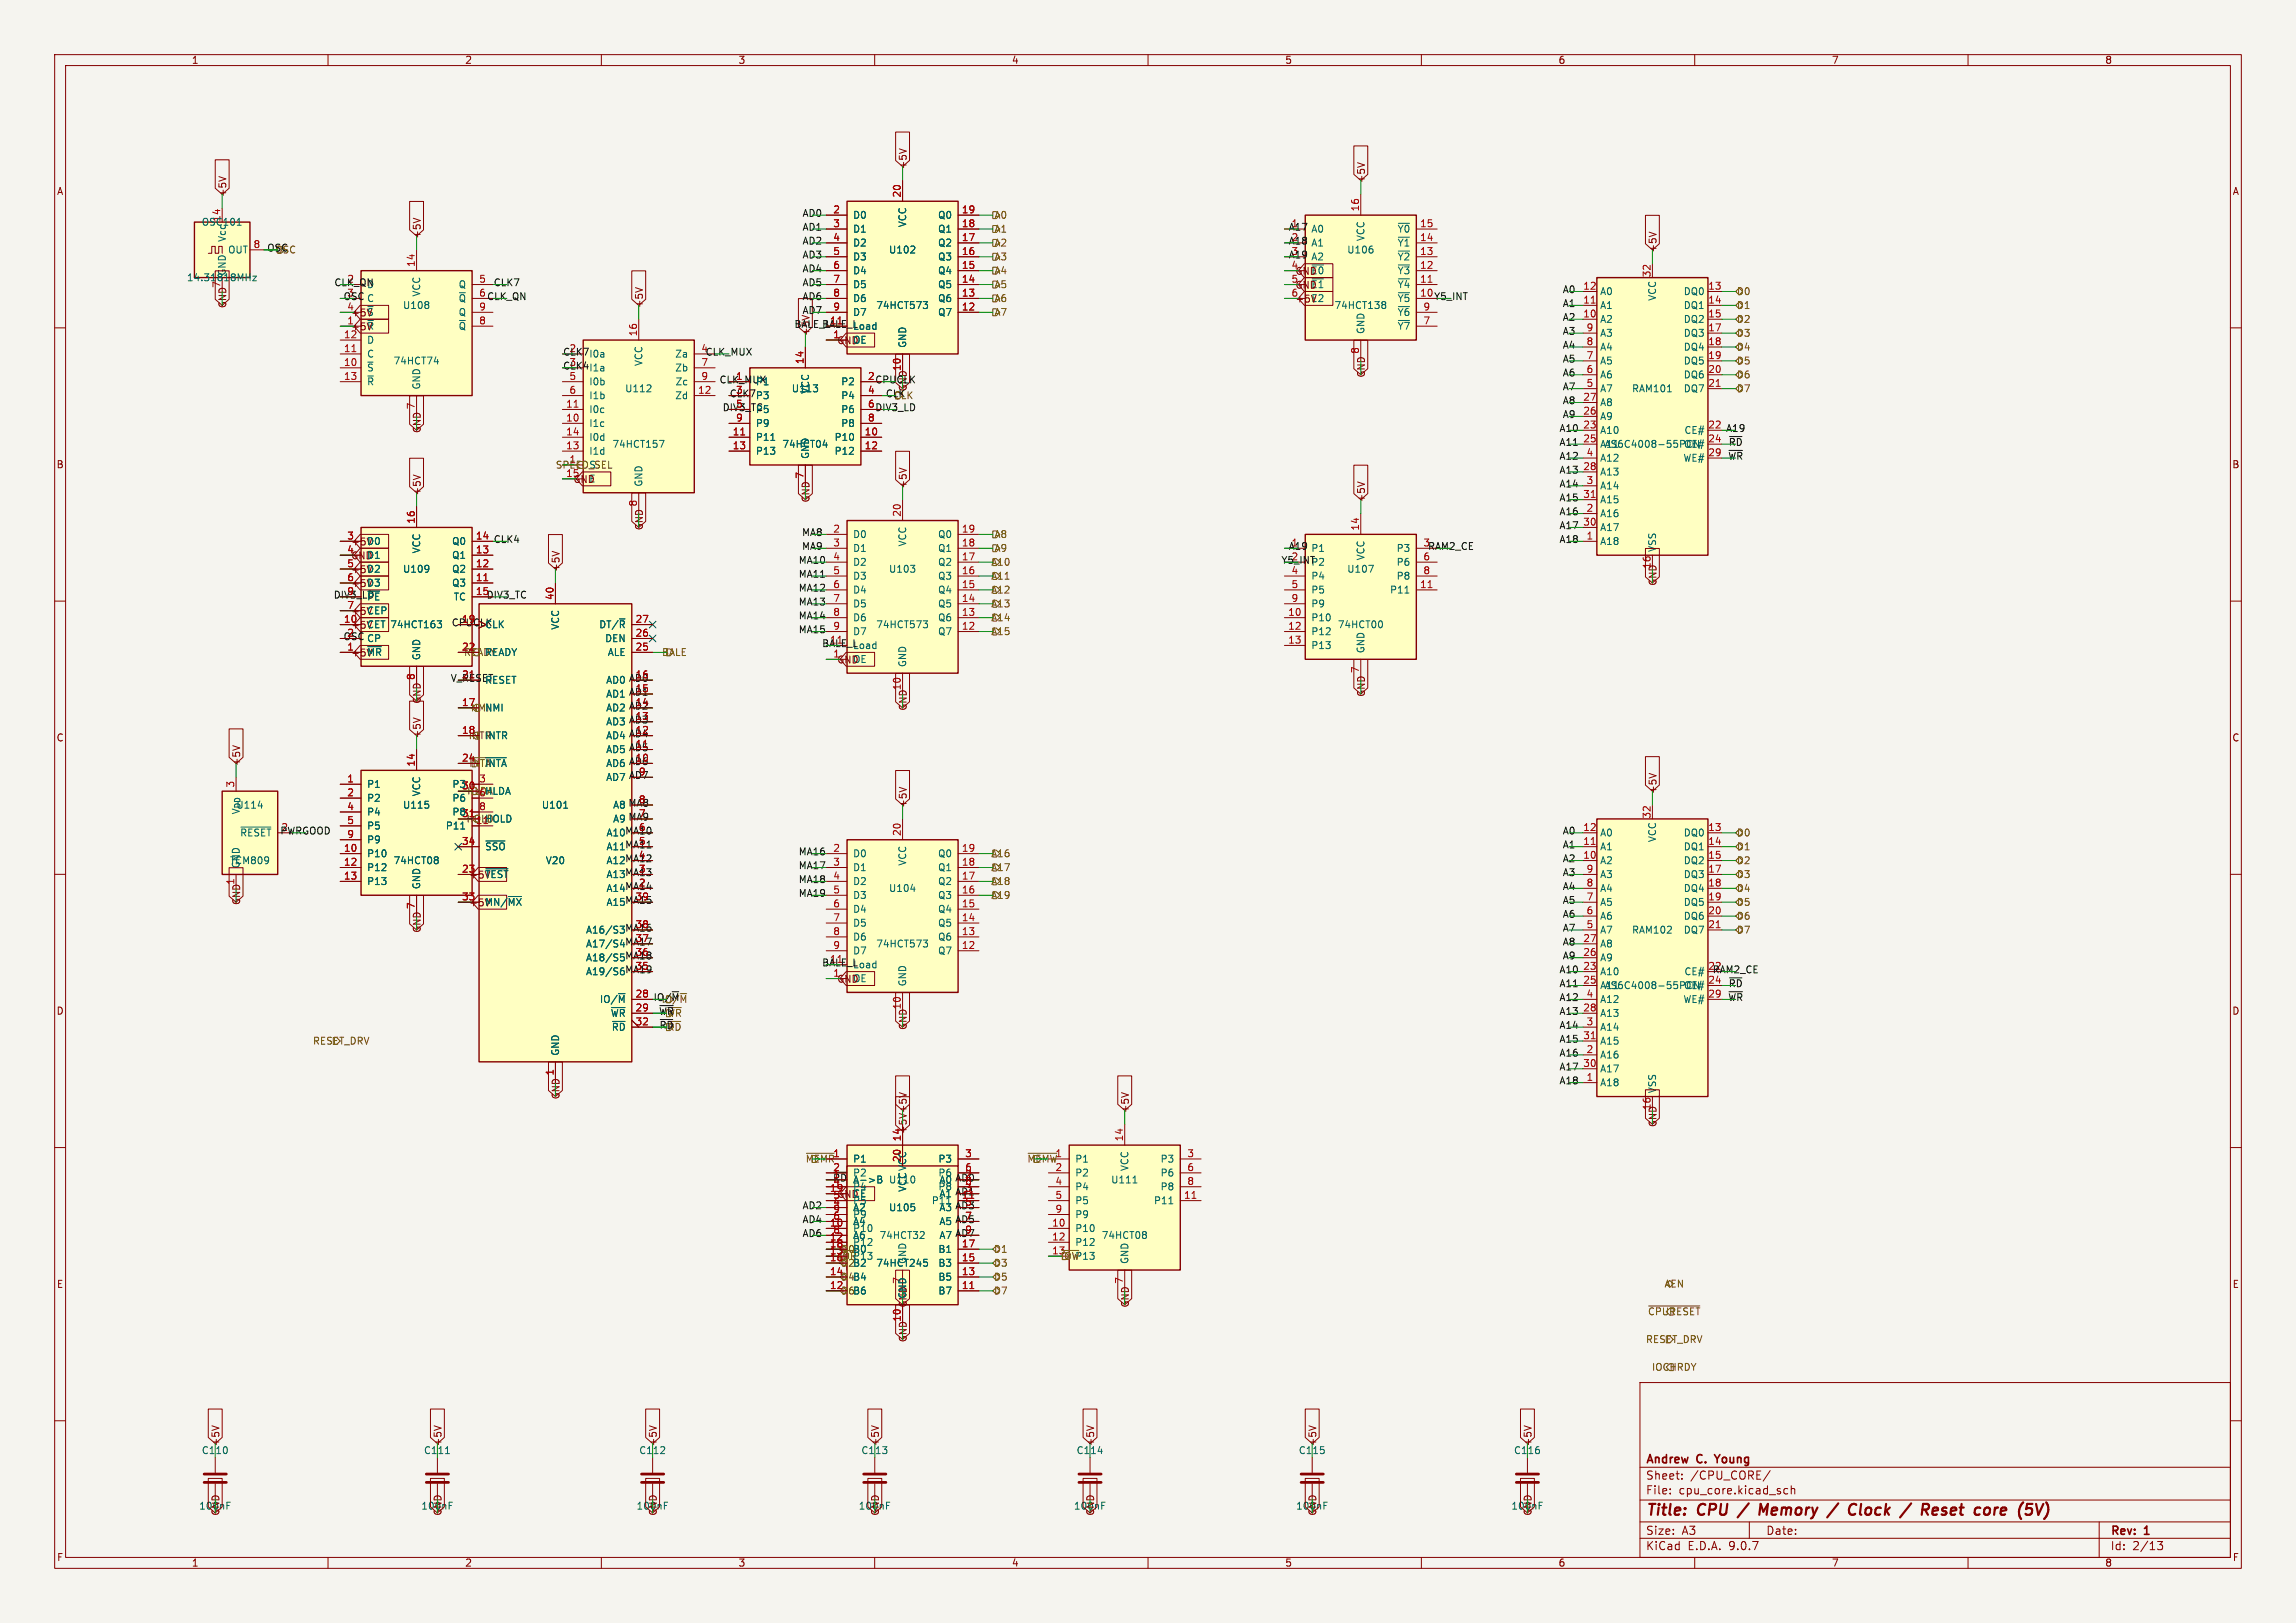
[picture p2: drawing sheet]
<svg xmlns="http://www.w3.org/2000/svg" width="420mm" height="297mm" viewBox="0 0 420 297" stroke-linecap="round" stroke-linejoin="round" font-family="sans-serif">
<defs><g id="words">
<g font-size="2.8" fill="#840000">
<text x="301" y="277.9">Title:</text>
<text x="310.6" y="277.9">CPU</text>
<text x="323.5" y="277.9">Memory</text>
<text x="337" y="277.9">/</text>
<text x="341.5" y="277.9">Clock</text>
<text x="352" y="277.9">/</text>
<text x="356.4" y="277.9">Reset</text>
<text x="366.9" y="277.9">core</text>
</g>
<g font-size="2.1" fill="#840000">
<text x="301" y="268.2">Andrew</text>
<text x="310.5" y="268.2">C.</text>
<text x="314.5" y="268.2">Young</text>
<text x="301" y="273.7">File:</text>
<text x="301" y="271">Sheet:</text>
<text x="307.1" y="273.7">cpu_core.kicad_sch</text>
<text x="309.2" y="271">/CPU_CORE/</text>
<text x="301" y="281.1">Size:</text>
<text x="307.6" y="281.1">A3</text>
<text x="323" y="281.1">Date:</text>
<text x="386" y="281.3">Rev:</text>
<text x="392.4" y="281.3">1</text>
<text x="301" y="283.9">KiCad</text>
<text x="308.7" y="283.9">E.D.A.</text>
<text x="316.3" y="283.9">9.0.7</text>
<text x="386" y="283.9">Id:</text>
<text x="390.1" y="283.9">2/13</text>
</g>
<g font-size="1.8" fill="#840000">
<text x="35" y="11.9">1</text>
<text x="85" y="11.9">2</text>
<text x="135" y="11.9">3</text>
<text x="185" y="11.9">4</text>
<text x="235" y="11.9">5</text>
<text x="285" y="11.9">6</text>
<text x="335" y="11.9">7</text>
<text x="385" y="11.9">8</text>
<text x="10.3" y="35.9">A</text>
<text x="166.1" y="31.1" transform="rotate(-90 166.1 31.1)">+5V</text>
<text x="249.9" y="33.6" transform="rotate(-90 249.9 33.6)">+5V</text>
<text x="408.3" y="35.9">A</text>
<text x="41.6" y="36.2" transform="rotate(-90 41.6 36.2)">+5V</text>
<text x="77.2" y="43.8" transform="rotate(-90 77.2 43.8)">+5V</text>
<text x="303.2" y="46.3" transform="rotate(-90 303.2 46.3)">+5V</text>
<text x="40.4" y="52.8" transform="rotate(-90 40.4 52.8)">7</text>
<text x="236.1" y="49.3">4</text>
<text x="236.1" y="51.8">5</text>
<text x="236.9" y="50.5">GND</text>
<text x="236.9" y="53">GND</text>
<text x="64.2" y="58.1">+5V~{S}</text>
<text x="117.8" y="56.5" transform="rotate(-90 117.8 56.5)">+5V</text>
<text x="236.1" y="54.4">6</text>
<text x="236.9" y="55.6">+5VE2</text>
<text x="64.2" y="60.6">+5V~{R}</text>
<text x="153.1" y="63.2">GND</text>
<text x="10.3" y="85.9">B</text>
<text x="103.5" y="87.4">15</text>
<text x="104.8" y="88.6">GND</text>
<text x="107.7" y="88.5">E</text>
<text x="166.1" y="89.5" transform="rotate(-90 166.1 89.5)">+5V</text>
<text x="408.2" y="85.9">B</text>
<text x="77.2" y="90.8" transform="rotate(-90 77.2 90.8)">+5V</text>
<text x="249.9" y="92" transform="rotate(-90 249.9 92)">+5V</text>
<text x="64.2" y="100">+5VD0</text>
<text x="64.2" y="102.6">GND</text>
<text x="64.2" y="105.1">+5VD2</text>
<text x="102.6" y="104.7" transform="rotate(-90 102.6 104.7)">+5V</text>
<text x="302" y="104.2" transform="rotate(-90 302 104.2)">16</text>
<text x="64.2" y="112.7">+5VCEP</text>
<text x="64.2" y="115.3">+5VCET 74HCT163</text>
<text x="82.5" y="114.8">CPUCLK</text>
<text x="64.2" y="120.3">+5V~{MR}</text>
<text x="152.3" y="120.4">1</text>
<text x="153.1" y="121.6">GND</text>
<text x="156" y="121.5">OE</text>
<text x="164.8" y="126.4" transform="rotate(-90 164.8 126.4)">10</text>
<text x="10.3" y="135.9">C</text>
<text x="77.2" y="135.2" transform="rotate(-90 77.2 135.2)">+5V</text>
<text x="408.2" y="135.9">C</text>
<text x="44.1" y="140.3" transform="rotate(-90 44.1 140.3)">+5V</text>
<text x="166.1" y="147.9" transform="rotate(-90 166.1 147.9)">+5V</text>
<text x="303.2" y="145.4" transform="rotate(-90 303.2 145.4)">+5V</text>
<text x="42.9" y="162" transform="rotate(-90 42.9 162)">1</text>
<text x="85.8" y="161">+5V~{TEST}</text>
<text x="85.8" y="166.1">+5VMN/~{MX}</text>
<text x="152.3" y="178.8">1</text>
<text x="156" y="179.9">OE</text>
<text x="10.3" y="185.9">D</text>
<text x="153.1" y="180">GND</text>
<text x="164.8" y="184.8" transform="rotate(-90 164.8 184.8)">10</text>
<text x="408.2" y="185.9">D</text>
<text x="206.7" y="203.8" transform="rotate(-90 206.7 203.8)">+5V</text>
<text x="302" y="203.2" transform="rotate(-90 302 203.2)">16</text>
<text x="152.3" y="219.5">5GND</text>
<text x="10.3" y="235.9">E</text>
<text x="408.3" y="235.9">E</text>
<text x="40.3" y="264.8" transform="rotate(-90 40.3 264.8)">+5V</text>
<text x="81" y="264.8" transform="rotate(-90 81 264.8)">+5V</text>
<text x="120.3" y="264.8" transform="rotate(-90 120.3 264.8)">+5V</text>
<text x="161" y="264.8" transform="rotate(-90 161 264.8)">+5V</text>
<text x="200.3" y="264.8" transform="rotate(-90 200.3 264.8)">+5V</text>
<text x="241" y="264.8" transform="rotate(-90 241 264.8)">+5V</text>
<text x="280.4" y="264.8" transform="rotate(-90 280.4 264.8)">+5V</text>
<text x="10.3" y="285.9">F</text>
<text x="35" y="286.9">1</text>
<text x="85" y="286.9">2</text>
<text x="135" y="286.9">3</text>
<text x="185" y="286.9">4</text>
<text x="235" y="286.9">5</text>
<text x="285" y="286.9">6</text>
<text x="335" y="286.9">7</text>
<text x="385" y="286.9">8</text>
<text x="408.3" y="285.9">F</text>
</g>
<g font-size="1.8" fill="#006464">
<text x="36.8" y="41.5">OSC101</text>
<text x="40.4" y="40.7" transform="rotate(-90 40.4 40.7)">14</text>
<text x="156" y="40.2">D0</text>
<text x="166" y="41.7" transform="rotate(-90 166 41.7)">VCC</text>
<text x="171.5" y="40.2">Q0</text>
<text x="41.5" y="44.4" transform="rotate(-90 41.5 44.4)">Vcc</text>
<text x="41.6" y="46.6">OUT</text>
<text x="156" y="42.8">D1</text>
<text x="156" y="45.3">D2</text>
<text x="156" y="47.9">D3</text>
<text x="162.5" y="46.6">U102</text>
<text x="171.5" y="42.8">Q1</text>
<text x="171.5" y="45.3">Q2</text>
<text x="171.5" y="47.9">Q3</text>
<text x="239.8" y="42.8">A0</text>
<text x="239.8" y="45.3">A1</text>
<text x="239.8" y="47.9">A2</text>
<text x="246.3" y="46.6">U106</text>
<text x="249.8" y="44.2" transform="rotate(-90 249.8 44.2)">VCC</text>
<text x="255.6" y="42.8">~{Y0}</text>
<text x="255.6" y="45.3">~{Y1}</text>
<text x="255.6" y="47.9">~{Y2}</text>
<text x="34.1" y="51.7">14.31818MHz</text>
<text x="41.5" y="50.5" transform="rotate(-90 41.5 50.5)">GND</text>
<text x="83.8" y="52.9">Q</text>
<text x="156" y="50.4">D4</text>
<text x="156" y="52.9">D5</text>
<text x="171.5" y="50.4">Q4</text>
<text x="171.5" y="52.9">Q5</text>
<text x="239.8" y="50.4">~{E0}</text>
<text x="239.8" y="52.9">~{E1}</text>
<text x="255.6" y="50.4">~{Y3}</text>
<text x="255.6" y="52.9">~{Y4}</text>
<text x="73.6" y="56.7">U108</text>
<text x="77.1" y="54.4" transform="rotate(-90 77.1 54.4)">VCC</text>
<text x="83.8" y="55.5">~{Q}</text>
<text x="83.8" y="58">Q</text>
<text x="156" y="55.5">D6</text>
<text x="156" y="58">D7</text>
<text x="160.2" y="56.7">74HCT573</text>
<text x="171.5" y="55.5">Q6</text>
<text x="171.5" y="58">Q7</text>
<text x="244" y="56.7">74HCT138</text>
<text x="255.6" y="55.5">~{Y5}</text>
<text x="255.6" y="58">~{Y6}</text>
<text x="292.6" y="54.2">A0</text>
<text x="292.6" y="56.7">A1</text>
<text x="292.6" y="59.3">A2</text>
<text x="303.1" y="55.1" transform="rotate(-90 303.1 55.1)">VCC</text>
<text x="307.9" y="54.2">DQ0</text>
<text x="307.9" y="56.7">DQ1</text>
<text x="307.9" y="59.3">DQ2</text>
<text x="67.1" y="63.1">D</text>
<text x="67.1" y="65.6">C</text>
<text x="83.8" y="60.6">~{Q}</text>
<text x="123.4" y="65.6">Za</text>
<text x="156" y="60.6">Load</text>
<text x="156" y="63.1">OE</text>
<text x="166" y="63.8" transform="rotate(-90 166 63.8)">GND</text>
<text x="249.8" y="61.2" transform="rotate(-90 249.8 61.2)">GND</text>
<text x="255.6" y="60.6">~{Y7}</text>
<text x="292.6" y="61.8">A3</text>
<text x="292.6" y="64.4">A4</text>
<text x="307.9" y="61.8">DQ3</text>
<text x="307.9" y="64.4">DQ4</text>
<text x="67.1" y="68.2">~{S}</text>
<text x="67.1" y="70.7">~{R}</text>
<text x="71.9" y="66.9">74HCT74</text>
<text x="77.1" y="71.4" transform="rotate(-90 77.1 71.4)">GND</text>
<text x="107.7" y="70.7">I0b</text>
<text x="114.3" y="72">U112</text>
<text x="117.7" y="67.1" transform="rotate(-90 117.7 67.1)">VCC</text>
<text x="123.4" y="68.2">Zb</text>
<text x="123.5" y="70.7">Zc</text>
<text x="138.2" y="70.7">P1</text>
<text x="144.7" y="72">U113</text>
<text x="153.8" y="70.7">P2</text>
<text x="292.6" y="66.9">A5</text>
<text x="292.6" y="69.4">A6</text>
<text x="292.6" y="72">A7</text>
<text x="298.4" y="72">RAM101</text>
<text x="307.9" y="66.9">DQ5</text>
<text x="307.9" y="69.4">DQ6</text>
<text x="307.9" y="72">DQ7</text>
<text x="107.7" y="73.3">I1b</text>
<text x="107.7" y="75.8">I0c</text>
<text x="123.4" y="73.3">Zd</text>
<text x="138.2" y="75.8">P5</text>
<text x="138.2" y="73.3">P3</text>
<text x="148.2" y="72.2" transform="rotate(-90 148.2 72.2)">VCC</text>
<text x="153.8" y="73.3">P4</text>
<text x="153.8" y="75.8">P6</text>
<text x="292.6" y="74.5">A8</text>
<text x="292.6" y="77.1">A9</text>
<text x="107.7" y="78.3">I1c</text>
<text x="107.7" y="80.9">I0d</text>
<text x="107.7" y="83.4">I1d</text>
<text x="111.9" y="82.1">74HCT157</text>
<text x="138.2" y="78.3">P9</text>
<text x="138.2" y="80.9">P11</text>
<text x="138.2" y="83.4">P13</text>
<text x="143" y="82.1">74HCT04</text>
<text x="152.6" y="80.9">P10</text>
<text x="152.6" y="83.4">P12</text>
<text x="153.8" y="78.3">P8</text>
<text x="292.6" y="79.6">A10</text>
<text x="292.6" y="82.1">A11</text>
<text x="293.4" y="82.1">AS6C4008-55PCNOE#</text>
<text x="308" y="79.6">CE#</text>
<text x="117.7" y="89.2" transform="rotate(-90 117.7 89.2)">GND</text>
<text x="148.2" y="84.1" transform="rotate(-90 148.2 84.1)">GND</text>
<text x="292.6" y="84.7">A12</text>
<text x="292.6" y="87.2">A13</text>
<text x="292.6" y="89.8">A14</text>
<text x="307.8" y="84.7">WE#</text>
<text x="292.6" y="92.3">A15</text>
<text x="292.6" y="94.8">A16</text>
<text x="67.1" y="99.9">D0</text>
<text x="77.1" y="101.4" transform="rotate(-90 77.1 101.4)">VCC</text>
<text x="82.6" y="99.9">Q0</text>
<text x="156" y="98.7">D0</text>
<text x="156" y="101.2">D1</text>
<text x="166" y="100.1" transform="rotate(-90 166 100.1)">VCC</text>
<text x="171.5" y="98.7">Q0</text>
<text x="171.5" y="101.2">Q1</text>
<text x="239.8" y="101.2">P1</text>
<text x="255.4" y="101.2">P3</text>
<text x="292.6" y="97.4">A17</text>
<text x="292.6" y="99.9">A18</text>
<text x="303.1" y="101.1" transform="rotate(-90 303.1 101.1)">VSS</text>
<text x="67.1" y="102.5">D1</text>
<text x="67.1" y="105">D2</text>
<text x="67.1" y="107.5">D3</text>
<text x="73.6" y="105">U109</text>
<text x="82.6" y="102.5">Q1</text>
<text x="82.6" y="105">Q2</text>
<text x="82.6" y="107.5">Q3</text>
<text x="156" y="103.7">D2</text>
<text x="156" y="106.3">D3</text>
<text x="162.5" y="105">U103</text>
<text x="171.5" y="103.7">Q2</text>
<text x="171.5" y="106.3">Q3</text>
<text x="239.8" y="106.3">P4</text>
<text x="246.3" y="105">U107</text>
<text x="249.8" y="102.6" transform="rotate(-90 249.8 102.6)">VCC</text>
<text x="255.4" y="103.7">P6</text>
<text x="255.4" y="106.3">P8</text>
<text x="67.1" y="110.1">~{PE}</text>
<text x="67.1" y="112.6">CEP</text>
<text x="82.9" y="110.1">TC</text>
<text x="156" y="108.8">D4</text>
<text x="156" y="111.4">D5</text>
<text x="156" y="113.9">D6</text>
<text x="171.5" y="108.8">Q4</text>
<text x="171.5" y="111.4">Q5</text>
<text x="171.5" y="113.9">Q6</text>
<text x="239.8" y="108.8">P5</text>
<text x="239.8" y="111.4">P9</text>
<text x="239.8" y="113.9">P10</text>
<text x="254.2" y="108.8">P11</text>
<text x="67.1" y="115.2">CET 74HCT163</text>
<text x="67.1" y="117.7">CP</text>
<text x="88.6" y="115.2">CLK</text>
<text x="102.5" y="115.3" transform="rotate(-90 102.5 115.3)">VCC</text>
<text x="109.5" y="115.2">DT/~{R}</text>
<text x="110.6" y="117.7">DEN</text>
<text x="156" y="116.4">D7</text>
<text x="160.2" y="115.2">74HCT573</text>
<text x="171.5" y="116.4">Q7</text>
<text x="239.8" y="116.4">P12</text>
<text x="239.8" y="119">P13</text>
<text x="244.6" y="115.2">74HCT00</text>
<text x="249.8" y="119.6" transform="rotate(-90 249.8 119.6)">GND</text>
<text x="67.1" y="120.2">~{MR}</text>
<text x="77.1" y="120.9" transform="rotate(-90 77.1 120.9)">GND</text>
<text x="84.8" y="120.2">READY</text>
<text x="88.6" y="120.2">READY</text>
<text x="88.6" y="125.3">RESET</text>
<text x="110.8" y="125.3">AD0</text>
<text x="111.1" y="120.2">ALE</text>
<text x="166" y="122.2" transform="rotate(-90 166 122.2)">GND</text>
<text x="88.6" y="130.4">NMI</text>
<text x="110.8" y="127.9">AD1</text>
<text x="110.8" y="130.4">AD2</text>
<text x="88.6" y="135.5">INTR</text>
<text x="110.8" y="132.9">AD3</text>
<text x="110.8" y="135.5">AD4</text>
<text x="85.7" y="140.6">~{INTA}</text>
<text x="110.8" y="138">AD5</text>
<text x="110.8" y="140.6">AD6</text>
<text x="110.8" y="143.1">AD7</text>
<text x="43.1" y="148.2">U114</text>
<text x="44" y="149.2" transform="rotate(-90 44 149.2)">V_{DD}</text>
<text x="67.1" y="144.4">P1</text>
<text x="67.1" y="146.9">P2</text>
<text x="67.1" y="149.5">P4</text>
<text x="73.6" y="148.2">U115</text>
<text x="77.1" y="145.8" transform="rotate(-90 77.1 145.8)">VCC</text>
<text x="82.7" y="144.4">P330</text>
<text x="82.7" y="146.9">P6</text>
<text x="82.7" y="149.5">P831</text>
<text x="87.6" y="145.8">6HLDA</text>
<text x="99" y="148.2">U101</text>
<text x="112.1" y="148.2">A8</text>
<text x="67.1" y="152">P5</text>
<text x="67.1" y="154.5">P9</text>
<text x="81.5" y="152">P11</text>
<text x="87" y="150.9">11HOLD</text>
<text x="88.6" y="155.8">~{SSO}</text>
<text x="110.8" y="153.3">A10</text>
<text x="110.8" y="155.8">A11</text>
<text x="112.1" y="150.7">A9</text>
<text x="292.6" y="153.3">A0</text>
<text x="292.6" y="155.8">A1</text>
<text x="303.1" y="154.2" transform="rotate(-90 303.1 154.2)">VCC</text>
<text x="307.9" y="153.3">DQ0</text>
<text x="307.9" y="155.8">DQ1</text>
<text x="42" y="158.3">TCM809</text>
<text x="44" y="159" transform="rotate(-90 44 159)">GND</text>
<text x="67.1" y="157.1">P10</text>
<text x="67.1" y="159.6">P12</text>
<text x="71.9" y="158.3">74HCT08</text>
<text x="88.6" y="160.9">~{TEST}</text>
<text x="99.7" y="158.3">V20</text>
<text x="110.8" y="158.3">A12</text>
<text x="110.8" y="160.9">A13</text>
<text x="156" y="157.1">D0</text>
<text x="156" y="159.6">D1</text>
<text x="166" y="158.5" transform="rotate(-90 166 158.5)">VCC</text>
<text x="171.5" y="157.1">Q0</text>
<text x="171.5" y="159.6">Q1</text>
<text x="292.6" y="158.3">A2</text>
<text x="292.6" y="160.9">A3</text>
<text x="307.9" y="158.3">DQ2</text>
<text x="307.9" y="160.9">DQ3</text>
<text x="67.1" y="162.2">P13</text>
<text x="77.1" y="162.8" transform="rotate(-90 77.1 162.8)">GND</text>
<text x="88.6" y="166">MN/~{MX}</text>
<text x="110.8" y="163.4">A14</text>
<text x="110.8" y="166">A15</text>
<text x="156" y="162.2">D2</text>
<text x="156" y="164.7">D3</text>
<text x="156" y="167.2">D4</text>
<text x="162.5" y="163.4">U104</text>
<text x="171.5" y="162.2">Q2</text>
<text x="171.5" y="164.7">Q3</text>
<text x="171.5" y="167.2">Q4</text>
<text x="292.6" y="163.4">A4</text>
<text x="292.6" y="166">A5</text>
<text x="307.9" y="163.4">DQ4</text>
<text x="307.9" y="166">DQ5</text>
<text x="107.1" y="171">A16/S3</text>
<text x="107.1" y="173.6">A17/S4</text>
<text x="114.3" y="170.7">MA16</text>
<text x="114.3" y="173.2">MA17</text>
<text x="156" y="169.8">D5</text>
<text x="156" y="172.3">D6</text>
<text x="160.2" y="173.6">74HCT573</text>
<text x="171.5" y="169.8">Q5</text>
<text x="171.5" y="172.3">Q6</text>
<text x="292.6" y="168.5">A6</text>
<text x="292.6" y="171">A7</text>
<text x="292.6" y="173.6">A8</text>
<text x="298.4" y="171">RAM102</text>
<text x="307.9" y="168.5">DQ6</text>
<text x="307.9" y="171">DQ7</text>
<text x="107.1" y="176.1">A18/S5</text>
<text x="107.1" y="178.7">A19/S6</text>
<text x="114.3" y="178.3">MA19</text>
<text x="114.3" y="175.8">MA18</text>
<text x="156" y="174.9">D7</text>
<text x="171.5" y="174.9">Q7</text>
<text x="292.6" y="176.1">A9</text>
<text x="292.6" y="178.7">A10</text>
<text x="308" y="178.7">CE#</text>
<text x="109.6" y="183.7">IO/~{M}</text>
<text x="166" y="180.6" transform="rotate(-90 166 180.6)">GND</text>
<text x="292.6" y="181.2">A11</text>
<text x="292.6" y="183.7">A12</text>
<text x="293.4" y="181.2">AS6C4008-55PCNOE#</text>
<text x="307.8" y="183.7">WE#</text>
<text x="111.6" y="186.3">~{WR}</text>
<text x="111.8" y="188.8">~{RD}</text>
<text x="292.6" y="186.3">A13</text>
<text x="292.6" y="188.8">A14</text>
<text x="292.6" y="191.4">A15</text>
<text x="102.5" y="193.3" transform="rotate(-90 102.5 193.3)">GND</text>
<text x="292.6" y="193.9">A16</text>
<text x="292.6" y="196.4">A17</text>
<text x="292.6" y="199">A18</text>
<text x="303.1" y="200.2" transform="rotate(-90 303.1 200.2)">VSS</text>
<text x="156" y="213">P1</text>
<text x="156" y="215.5">P2</text>
<text x="171.6" y="213">P3</text>
<text x="171.6" y="215.5">P6</text>
<text x="196.6" y="213">P1</text>
<text x="196.6" y="215.5">P2</text>
<text x="206.6" y="214.4" transform="rotate(-90 206.6 214.4)">VCC</text>
<text x="212.2" y="213">P3</text>
<text x="212.2" y="215.5">P6</text>
<text x="156" y="218">P4</text>
<text x="156" y="220.6">P5</text>
<text x="156" y="216.8">A-&gt;B</text>
<text x="156" y="219.3">CE</text>
<text x="156" y="221.8">A2</text>
<text x="162.5" y="216.8">U110</text>
<text x="162.5" y="221.8">U105</text>
<text x="166" y="218.2" transform="rotate(-90 166 218.2)">VCCVCC</text>
<text x="170.4" y="220.6">P11</text>
<text x="171.6" y="218">P8</text>
<text x="171.7" y="216.8">A0</text>
<text x="171.7" y="219.3">A1</text>
<text x="171.7" y="221.8">A3</text>
<text x="196.6" y="218">P4</text>
<text x="196.6" y="220.6">P5</text>
<text x="203.2" y="216.8">U111</text>
<text x="211" y="220.6">P11</text>
<text x="212.2" y="218">P8</text>
<text x="156" y="223.1">P9</text>
<text x="156" y="225.7">P10</text>
<text x="156" y="224.4">A4</text>
<text x="156" y="226.9">A6</text>
<text x="160.8" y="226.9">74HCT32</text>
<text x="171.7" y="224.4">A5</text>
<text x="171.7" y="226.9">A7</text>
<text x="196.6" y="223.1">P9</text>
<text x="196.6" y="225.7">P10</text>
<text x="201.4" y="226.9">74HCT08</text>
<text x="156" y="228.2">P12</text>
<text x="156" y="230.7">P13</text>
<text x="156" y="229.5">B0</text>
<text x="156" y="232">B2</text>
<text x="160.2" y="232">74HCT245</text>
<text x="166" y="231.4" transform="rotate(-90 166 231.4)">GND</text>
<text x="171.6" y="229.5">B1</text>
<text x="171.6" y="232">B3</text>
<text x="196.6" y="228.2">P12</text>
<text x="206.6" y="231.4" transform="rotate(-90 206.6 231.4)">GND</text>
<text x="156" y="234.5">B4</text>
<text x="156" y="237.1">B6</text>
<text x="164.8" y="235" transform="rotate(-90 164.8 235)">7</text>
<text x="166" y="237.7" transform="rotate(-90 166 237.7)">GND</text>
<text x="171.6" y="234.5">B5</text>
<text x="171.6" y="237.1">B7</text>
<text x="36.8" y="266.3">C110</text>
<text x="77.5" y="266.3">C111</text>
<text x="116.8" y="266.3">C112</text>
<text x="157.5" y="266.3">C113</text>
<text x="196.8" y="266.3">C114</text>
<text x="237.5" y="266.3">C115</text>
<text x="276.8" y="266.3">C116</text>
<text x="36.3" y="276.5">100nF</text>
<text x="77" y="276.5">100nF</text>
<text x="116.3" y="276.5">100nF</text>
<text x="157" y="276.5">100nF</text>
<text x="196.4" y="276.5">100nF</text>
<text x="237" y="276.5">100nF</text>
<text x="276.4" y="276.5">100nF</text>
</g>
<g font-size="1.8" fill="#0f0f0f">
<text x="146.7" y="39.9">AD0</text>
<text x="236.1" y="41.7">1</text>
<text x="146.7" y="42.4">AD1</text>
<text x="146.7" y="45">AD2</text>
<text x="146.7" y="47.5">AD3</text>
<text x="235.6" y="42.4">A17</text>
<text x="235.6" y="45">A18</text>
<text x="235.6" y="47.5">A19</text>
<text x="236.1" y="44.2">2</text>
<text x="236.1" y="46.7">3</text>
<text x="63.4" y="51.8">2</text>
<text x="67.1" y="52.9">D</text>
<text x="146.7" y="50">AD4</text>
<text x="146.7" y="52.6">AD5</text>
<text x="285.8" y="53.9">A0</text>
<text x="63.4" y="54.4">3</text>
<text x="146.7" y="55.1">AD6</text>
<text x="146.7" y="57.7">AD7</text>
<text x="285.8" y="58.9">A2</text>
<text x="285.8" y="56.4">A1</text>
<text x="104.1" y="64.5">2</text>
<text x="128.2" y="64.5">4</text>
<text x="145.2" y="60.2">BALE_L</text>
<text x="148.3" y="61.6" transform="rotate(-90 148.3 61.6)">+5V</text>
<text x="285.8" y="64">A4</text>
<text x="285.8" y="61.5">A3</text>
<text x="104.1" y="67.1">3</text>
<text x="285.8" y="66.6">A5</text>
<text x="285.8" y="69.1">A6</text>
<text x="285.8" y="71.6">A7</text>
<text x="161.9" y="72.9">CLK</text>
<text x="163.4" y="73.3">CLK</text>
<text x="285.8" y="74.2">A8</text>
<text x="285.8" y="76.7">A9</text>
<text x="285.2" y="81.8">A11</text>
<text x="285.2" y="79.3">A10</text>
<text x="315.6" y="79.3">A19</text>
<text x="316.1" y="81.8">~{RD}</text>
<text x="285.2" y="86.9">A13</text>
<text x="285.2" y="84.3">A12</text>
<text x="285.2" y="89.4">A14</text>
<text x="316" y="84.3">~{WR}</text>
<text x="285.2" y="92">A15</text>
<text x="285.2" y="94.5">A16</text>
<text x="146.6" y="100.8">MA9</text>
<text x="146.6" y="98.3">MA8</text>
<text x="235.6" y="100.8">A19</text>
<text x="236.1" y="100.1">1</text>
<text x="260.3" y="100.1">3</text>
<text x="285.2" y="97">A17</text>
<text x="285.2" y="99.6">A18</text>
<text x="64.2" y="107.6">+5VD3</text>
<text x="146" y="105.9">MA11</text>
<text x="236.1" y="102.6">2</text>
<text x="151.7" y="117.9">11</text>
<text x="156" y="119">Load</text>
<text x="110.8" y="143.1">AD7 AD7</text>
<text x="112.1" y="148.2">A8 MA8</text>
<text x="51.4" y="152.1">2</text>
<text x="110.8" y="155.8">A11MA11</text>
<text x="112.1" y="150.7">A9 MA9</text>
<text x="285.8" y="155.5">A1</text>
<text x="285.8" y="152.9">A0</text>
<text x="285.8" y="158">A2</text>
<text x="285.8" y="160.5">A3</text>
<text x="285.8" y="163.1">A4</text>
<text x="285.8" y="165.6">A5</text>
<text x="285.8" y="168.2">A6</text>
<text x="285.8" y="170.7">A7</text>
<text x="285.8" y="173.2">A8</text>
<text x="151.7" y="176.3">11</text>
<text x="156" y="177.4">Load</text>
<text x="285.2" y="178.3">A10</text>
<text x="285.8" y="175.8">A9</text>
<text x="312.4" y="177.5">22</text>
<text x="120.5" y="185.9">~{WR}</text>
<text x="285.2" y="185.9">A13</text>
<text x="285.2" y="183.4">A12</text>
<text x="285.2" y="180.9">A11</text>
<text x="316" y="183.4">~{WR}</text>
<text x="316.1" y="180.9">~{RD}</text>
<text x="120.5" y="188.5">~{RD}</text>
<text x="121.9" y="186.3">~{WR}</text>
<text x="285.2" y="191">A15</text>
<text x="285.2" y="188.5">A14</text>
<text x="285.2" y="196.1">A17</text>
<text x="285.2" y="193.6">A16</text>
<text x="285.2" y="198.6">A18</text>
<text x="146.7" y="221.5">AD2</text>
<text x="152.3" y="216.4">~{RD}</text>
<text x="171.7" y="216.8">A0 AD0</text>
<text x="171.7" y="221.8">A3 AD3</text>
<text x="146.7" y="224">AD4</text>
<text x="146.7" y="226.6">AD6</text>
<text x="171.7" y="224.4">A5 AD5</text>
<text x="171.7" y="226.9">A7 AD7</text>
</g>
<g font-size="1.8" fill="#a90000">
<text x="152.3" y="39.1">2</text>
<text x="152.3" y="41.7">3</text>
<text x="164.8" y="36.2" transform="rotate(-90 164.8 36.2)">20</text>
<text x="175.9" y="39.1">19</text>
<text x="175.9" y="41.7">18</text>
<text x="248.7" y="38.8" transform="rotate(-90 248.7 38.8)">16</text>
<text x="259.7" y="41.7">15</text>
<text x="46.3" y="45.5">8</text>
<text x="152.3" y="44.2">4</text>
<text x="152.3" y="46.7">5</text>
<text x="175.9" y="44.2">17</text>
<text x="175.9" y="46.7">16</text>
<text x="259.7" y="44.2">14</text>
<text x="259.7" y="46.7">13</text>
<text x="75.9" y="48.9" transform="rotate(-90 75.9 48.9)">14</text>
<text x="87.6" y="51.8">5</text>
<text x="152.3" y="49.3">6</text>
<text x="152.3" y="51.8">7</text>
<text x="175.9" y="49.3">15</text>
<text x="175.9" y="51.8">14</text>
<text x="259.7" y="49.3">12</text>
<text x="259.7" y="51.8">11</text>
<text x="289.5" y="53.1">12</text>
<text x="302" y="50.8" transform="rotate(-90 302 50.8)">32</text>
<text x="312.4" y="53.1">13</text>
<text x="63.4" y="56.9">4</text>
<text x="63.4" y="59.4">1</text>
<text x="87.6" y="54.4">6</text>
<text x="87.6" y="56.9">9</text>
<text x="87.6" y="59.4">8</text>
<text x="151.7" y="59.4">11</text>
<text x="152.3" y="54.4">8</text>
<text x="152.3" y="56.9">9</text>
<text x="175.9" y="54.4">13</text>
<text x="175.9" y="56.9">12</text>
<text x="259.7" y="54.4">10</text>
<text x="260.3" y="56.9">9</text>
<text x="260.3" y="59.4">7</text>
<text x="289.5" y="55.6">11</text>
<text x="289.5" y="58.2">10</text>
<text x="312.4" y="55.6">14</text>
<text x="312.4" y="58.2">15</text>
<text x="62.8" y="62">12</text>
<text x="62.8" y="64.5">11</text>
<text x="116.6" y="61.6" transform="rotate(-90 116.6 61.6)">16</text>
<text x="150.3" y="60.2">BALE_L</text>
<text x="152.3" y="62">1</text>
<text x="248.7" y="64.8" transform="rotate(-90 248.7 64.8)">8</text>
<text x="290.1" y="60.7">9</text>
<text x="290.1" y="63.2">8</text>
<text x="290.1" y="65.8">7</text>
<text x="312.4" y="60.7">17</text>
<text x="312.4" y="63.2">18</text>
<text x="312.4" y="65.8">19</text>
<text x="62.8" y="67.1">10</text>
<text x="62.8" y="69.6">13</text>
<text x="104.1" y="69.6">5</text>
<text x="128.2" y="67.1">7</text>
<text x="128.2" y="69.6">9</text>
<text x="134.5" y="69.6">1</text>
<text x="147.1" y="66.7" transform="rotate(-90 147.1 66.7)">14</text>
<text x="158.7" y="69.6">2</text>
<text x="164.8" y="68" transform="rotate(-90 164.8 68)">10</text>
<text x="290.1" y="68.3">6</text>
<text x="290.1" y="70.9">5</text>
<text x="312.4" y="68.3">20</text>
<text x="312.4" y="70.9">21</text>
<text x="75.9" y="75" transform="rotate(-90 75.9 75)">7</text>
<text x="103.5" y="74.7">11</text>
<text x="103.5" y="77.2">10</text>
<text x="104.1" y="72.1">6</text>
<text x="127.6" y="72.1">12</text>
<text x="134.5" y="72.1">3</text>
<text x="134.5" y="74.7">5</text>
<text x="134.5" y="77.2">9</text>
<text x="158.7" y="72.1">4</text>
<text x="158.7" y="74.7">6</text>
<text x="158.7" y="77.2">8</text>
<text x="289.5" y="73.4">27</text>
<text x="289.5" y="75.9">26</text>
<text x="103.5" y="79.8">14</text>
<text x="103.5" y="82.3">13</text>
<text x="133.9" y="79.8">11</text>
<text x="133.9" y="82.3">13</text>
<text x="158.1" y="79.8">10</text>
<text x="158.1" y="82.3">12</text>
<text x="289.5" y="78.5">23</text>
<text x="289.5" y="81">25</text>
<text x="290.1" y="83.6">4</text>
<text x="312.4" y="78.5">22</text>
<text x="312.4" y="81">24</text>
<text x="312.4" y="83.6">29</text>
<text x="147.1" y="87.7" transform="rotate(-90 147.1 87.7)">7</text>
<text x="289.5" y="86.1">28</text>
<text x="290.1" y="88.6">3</text>
<text x="75.9" y="95.9" transform="rotate(-90 75.9 95.9)">16</text>
<text x="116.6" y="92.8" transform="rotate(-90 116.6 92.8)">8</text>
<text x="164.8" y="94.7" transform="rotate(-90 164.8 94.7)">20</text>
<text x="289.5" y="91.2">31</text>
<text x="290.1" y="93.7">2</text>
<text x="63.4" y="98.8">3</text>
<text x="63.4" y="101.3">4</text>
<text x="87" y="98.8">14</text>
<text x="87" y="101.3">13</text>
<text x="152.3" y="97.5">2</text>
<text x="152.3" y="100.1">3</text>
<text x="175.9" y="97.5">19</text>
<text x="175.9" y="100.1">18</text>
<text x="248.7" y="97.2" transform="rotate(-90 248.7 97.2)">14</text>
<text x="289.5" y="96.3">30</text>
<text x="290.1" y="98.8">1</text>
<text x="63.4" y="103.9">5</text>
<text x="63.4" y="106.4">6</text>
<text x="87" y="103.9">12</text>
<text x="87" y="106.4">11</text>
<text x="152.3" y="102.6">4</text>
<text x="152.3" y="105.2">5</text>
<text x="152.3" y="107.7">6</text>
<text x="175.9" y="102.6">17</text>
<text x="175.9" y="105.2">16</text>
<text x="175.9" y="107.7">15</text>
<text x="236.1" y="105.2">4</text>
<text x="236.1" y="107.7">5</text>
<text x="259.7" y="107.7">11</text>
<text x="260.3" y="102.6">6</text>
<text x="260.3" y="105.2">8</text>
<text x="63.4" y="109">9</text>
<text x="63.4" y="111.5">7</text>
<text x="87" y="109">15</text>
<text x="101.3" y="109.9" transform="rotate(-90 101.3 109.9)">40</text>
<text x="152.3" y="110.2">7</text>
<text x="152.3" y="112.8">8</text>
<text x="175.9" y="110.2">14</text>
<text x="175.9" y="112.8">13</text>
<text x="235.5" y="112.8">10</text>
<text x="236.1" y="110.2">9</text>
<text x="62.8" y="114">10</text>
<text x="63.4" y="116.6">2</text>
<text x="63.4" y="119.1">1</text>
<text x="84.4" y="114">19</text>
<text x="84.4" y="119.1">22</text>
<text x="116.2" y="114">27</text>
<text x="116.2" y="116.6">26</text>
<text x="116.2" y="119.1">25</text>
<text x="152.3" y="115.3">9</text>
<text x="175.9" y="115.3">12</text>
<text x="235.5" y="115.3">12</text>
<text x="235.5" y="117.9">13</text>
<text x="75.9" y="124.5" transform="rotate(-90 75.9 124.5)">8</text>
<text x="82.4" y="125">V_RESET</text>
<text x="84.4" y="124.2">21</text>
<text x="116.2" y="124.2">16</text>
<text x="248.7" y="123.3" transform="rotate(-90 248.7 123.3)">7</text>
<text x="84.4" y="129.3">17</text>
<text x="116.2" y="126.7">15</text>
<text x="116.2" y="129.3">14</text>
<text x="116.2" y="131.8">13</text>
<text x="84.4" y="134.4">18</text>
<text x="116.2" y="134.4">12</text>
<text x="116.2" y="136.9">11</text>
<text x="63.4" y="143.3">1</text>
<text x="75.9" y="140.4" transform="rotate(-90 75.9 140.4)">14</text>
<text x="84.4" y="139.4">24</text>
<text x="87.6" y="143.3">3</text>
<text x="110.8" y="138">AD5 AD5</text>
<text x="116.2" y="139.4">10</text>
<text x="116.8" y="142">9</text>
<text x="42.9" y="144.2" transform="rotate(-90 42.9 144.2)">3</text>
<text x="63.4" y="145.8">2</text>
<text x="63.4" y="148.3">4</text>
<text x="85.4" y="145.6">HLDA</text>
<text x="87.6" y="148.3">8</text>
<text x="116.8" y="147.1">8</text>
<text x="116.8" y="149.6">7</text>
<text x="302" y="149.9" transform="rotate(-90 302 149.9)">32</text>
<text x="62.8" y="156">10</text>
<text x="63.4" y="150.9">5</text>
<text x="63.4" y="153.4">9</text>
<text x="84.4" y="154.7">34</text>
<text x="85.2" y="150.7">HOLD</text>
<text x="116.8" y="152.1">6</text>
<text x="116.8" y="154.7">5</text>
<text x="152.3" y="156">2</text>
<text x="164.8" y="153.1" transform="rotate(-90 164.8 153.1)">20</text>
<text x="175.9" y="156">19</text>
<text x="289.5" y="152.1">12</text>
<text x="289.5" y="154.7">11</text>
<text x="312.4" y="152.1">13</text>
<text x="312.4" y="154.7">14</text>
<text x="62.8" y="158.5">12</text>
<text x="62.8" y="161">13</text>
<text x="84.4" y="159.8">23</text>
<text x="116.8" y="157.2">4</text>
<text x="116.8" y="159.8">3</text>
<text x="152.3" y="158.5">3</text>
<text x="152.3" y="161">4</text>
<text x="175.9" y="158.5">18</text>
<text x="175.9" y="161">17</text>
<text x="289.5" y="157.2">10</text>
<text x="290.1" y="159.8">9</text>
<text x="312.4" y="157.2">15</text>
<text x="312.4" y="159.8">17</text>
<text x="75.9" y="166.4" transform="rotate(-90 75.9 166.4)">7</text>
<text x="84.4" y="164.8">33</text>
<text x="116.2" y="164.8">39</text>
<text x="116.8" y="162.3">2</text>
<text x="152.3" y="163.6">5</text>
<text x="152.3" y="166.1">6</text>
<text x="175.9" y="163.6">16</text>
<text x="175.9" y="166.1">15</text>
<text x="290.1" y="162.3">8</text>
<text x="290.1" y="164.8">7</text>
<text x="290.1" y="167.4">6</text>
<text x="312.4" y="162.3">18</text>
<text x="312.4" y="164.8">19</text>
<text x="312.4" y="167.4">20</text>
<text x="116.2" y="169.9">38</text>
<text x="116.2" y="172.5">37</text>
<text x="152.3" y="168.7">7</text>
<text x="152.3" y="171.2">8</text>
<text x="152.3" y="173.7">9</text>
<text x="175.9" y="168.7">14</text>
<text x="175.9" y="171.2">13</text>
<text x="175.9" y="173.7">12</text>
<text x="289.5" y="172.5">27</text>
<text x="290.1" y="169.9">5</text>
<text x="312.4" y="169.9">21</text>
<text x="116.2" y="175">36</text>
<text x="116.2" y="177.5">35</text>
<text x="289.5" y="175">26</text>
<text x="289.5" y="177.5">23</text>
<text x="116.2" y="182.6">28</text>
<text x="116.2" y="185.2">29</text>
<text x="289.5" y="180.1">25</text>
<text x="289.5" y="185.2">28</text>
<text x="290.1" y="182.6">4</text>
<text x="312.4" y="180.1">24</text>
<text x="312.4" y="182.6">29</text>
<text x="116.2" y="187.7">32</text>
<text x="289.5" y="190.2">31</text>
<text x="290.1" y="187.7">3</text>
<text x="101.3" y="196.9" transform="rotate(-90 101.3 196.9)">1</text>
<text x="289.5" y="195.3">30</text>
<text x="290.1" y="192.8">2</text>
<text x="290.1" y="197.9">1</text>
<text x="164.8" y="209" transform="rotate(-90 164.8 209)">14</text>
<text x="205.5" y="209" transform="rotate(-90 205.5 209)">14</text>
<text x="152.3" y="211.8">1</text>
<text x="152.3" y="214.4">2</text>
<text x="152.3" y="215.6">1</text>
<text x="164.8" y="212.8" transform="rotate(-90 164.8 212.8)">20</text>
<text x="176.5" y="211.8">3</text>
<text x="176.5" y="214.4">6</text>
<text x="176.5" y="215.6">2</text>
<text x="193" y="211.8">1</text>
<text x="193" y="214.4">2</text>
<text x="217.1" y="211.8">3</text>
<text x="217.1" y="214.4">6</text>
<text x="151.7" y="218.2">19</text>
<text x="152.3" y="216.9">4</text>
<text x="152.3" y="222">9</text>
<text x="152.3" y="220.7">4</text>
<text x="152.3" y="219.5">5</text>
<text x="171.7" y="219.3">A1 AD1</text>
<text x="175.9" y="219.5">11</text>
<text x="176.5" y="216.9">8</text>
<text x="176.5" y="218.2">3</text>
<text x="176.5" y="220.7">5</text>
<text x="193" y="216.9">4</text>
<text x="193" y="219.5">5</text>
<text x="193" y="222">9</text>
<text x="216.5" y="219.5">11</text>
<text x="217.1" y="216.9">8</text>
<text x="151.7" y="224.5">10</text>
<text x="151.7" y="227.1">12</text>
<text x="152.3" y="223.3">6</text>
<text x="152.3" y="225.8">8</text>
<text x="176.5" y="223.3">7</text>
<text x="176.5" y="225.8">9</text>
<text x="192.4" y="224.5">10</text>
<text x="192.4" y="227.1">12</text>
<text x="151.7" y="228.3">18</text>
<text x="151.7" y="233.4">14</text>
<text x="151.7" y="229.6">13</text>
<text x="151.7" y="230.9">16</text>
<text x="175.9" y="228.3">17</text>
<text x="175.9" y="230.9">15</text>
<text x="175.9" y="233.4">13</text>
<text x="192.4" y="229.6">13</text>
<text x="151.7" y="236">12</text>
<text x="175.9" y="236">11</text>
<text x="205.5" y="235" transform="rotate(-90 205.5 235)">7</text>
<text x="164.8" y="242" transform="rotate(-90 164.8 242)">10</text>
</g>
<g font-size="1.8" fill="#725600">
<text x="181.8" y="40.2">A0</text>
<text x="50.3" y="46.6">OSC</text>
<text x="181.8" y="42.8">A1</text>
<text x="181.8" y="45.3">A2</text>
<text x="181.8" y="47.9">A3</text>
<text x="181.8" y="50.4">A4</text>
<text x="181.8" y="52.9">A5</text>
<text x="181.8" y="58">A7</text>
<text x="181.8" y="55.5">A6</text>
<text x="317.6" y="54.2">D0</text>
<text x="317.6" y="56.7">D1</text>
<text x="317.6" y="59.3">D2</text>
<text x="317.6" y="61.8">D3</text>
<text x="317.6" y="64.4">D4</text>
<text x="317.6" y="69.4">D6</text>
<text x="317.6" y="72">D7</text>
<text x="317.6" y="66.9">D5</text>
<text x="104.1" y="84.8">1</text>
<text x="107.7" y="86">S</text>
<text x="181.8" y="101.2">A9</text>
<text x="181.8" y="98.7">A8</text>
<text x="181.2" y="106.3">A11</text>
<text x="181.2" y="103.7">A10</text>
<text x="181.2" y="111.4">A13</text>
<text x="181.2" y="113.9">A14</text>
<text x="181.2" y="108.8">A12</text>
<text x="181.2" y="116.4">A15</text>
<text x="121" y="120.2">BALE</text>
<text x="86" y="130.4">NMINMI</text>
<text x="85.6" y="135.5">INTR</text>
<text x="317.6" y="155.8">D1</text>
<text x="317.6" y="153.3">D0</text>
<text x="181.2" y="159.6">A17</text>
<text x="181.2" y="157.1">A16</text>
<text x="317.6" y="158.3">D2</text>
<text x="317.6" y="160.9">D3</text>
<text x="181.2" y="164.7">A19</text>
<text x="181.2" y="162.2">A18</text>
<text x="317.6" y="163.4">D4</text>
<text x="317.6" y="166">D5</text>
<text x="317.6" y="168.5">D6</text>
<text x="317.6" y="171">D7</text>
<text x="57.1" y="191.4">RESET_DRV</text>
<text x="151.7" y="229.6">13D0B0</text>
<text x="153.8" y="232">D2B2</text>
<text x="181.7" y="232">D3</text>
<text x="181.7" y="229.5">D1</text>
<text x="194" y="230.7">~{IOW}</text>
<text x="196.6" y="230.7">P13</text>
<text x="153.8" y="237.1">D6B6</text>
<text x="153.8" y="234.5">D4B4</text>
<text x="181.7" y="237.1">D7</text>
<text x="181.7" y="234.5">D5</text>
<text x="304.4" y="235.8">AEN</text>
<text x="301" y="246">RESET_DRV</text>
<text x="301.4" y="240.9">~{CPURESET}</text>
<text x="302.1" y="251.1">IOCHRDY</text>
</g>
<g font-size="1.8" fill="#009600">
<text x="48.8" y="46.2">OSC</text>
<text x="61.1" y="52.6">CLK_QN</text>
<text x="90.2" y="52.6">CLK7</text>
<text x="41.6" y="56.5" transform="rotate(-90 41.6 56.5)">GND</text>
<text x="62.8" y="55.1">OSC C</text>
<text x="89" y="55.1">CLK_QN</text>
<text x="262.2" y="55.1">Y5_INT</text>
<text x="102.9" y="65.3">CLK7 I0a</text>
<text x="129" y="65.3">CLK_MUX</text>
<text x="102.9" y="67.8">CLK4 I1a</text>
<text x="131.5" y="70.4">CLK_MUX</text>
<text x="160" y="70.4">CPUCLK</text>
<text x="166.1" y="71.7" transform="rotate(-90 166.1 71.7)">GND</text>
<text x="249.9" y="69.2" transform="rotate(-90 249.9 69.2)">GND</text>
<text x="132.1" y="75.4">DIV3_TC</text>
<text x="133.4" y="72.9">CLK7 P3</text>
<text x="160" y="75.4">DIV3_LD</text>
<text x="77.2" y="79.3" transform="rotate(-90 77.2 79.3)">GND</text>
<text x="101.6" y="86">SPEED_SEL</text>
<text x="148.3" y="92" transform="rotate(-90 148.3 92)">GND</text>
<text x="90.2" y="99.6">CLK4</text>
<text x="117.8" y="97.1" transform="rotate(-90 117.8 97.1)">GND</text>
<text x="261.1" y="100.8">RAM2_CE</text>
<text x="146" y="103.4">MA10</text>
<text x="234.3" y="103.4">Y5_INTP2</text>
<text x="303.2" y="107.3" transform="rotate(-90 303.2 107.3)">GND</text>
<text x="60.9" y="109.7">DIV3_LD</text>
<text x="88.9" y="109.7">DIV3_TC</text>
<text x="146" y="113.5">MA14</text>
<text x="146" y="111">MA13</text>
<text x="146" y="108.5">MA12</text>
<text x="62.8" y="117.4">OSC CP</text>
<text x="146" y="116.1">MA15</text>
<text x="150.3" y="118.6">BALE_L</text>
<text x="77.2" y="128.9" transform="rotate(-90 77.2 128.9)">GND</text>
<text x="166.1" y="130.1" transform="rotate(-90 166.1 130.1)">GND</text>
<text x="249.9" y="127.6" transform="rotate(-90 249.9 127.6)">GND</text>
<text x="43.8" y="153.3">~{RESET}PWRGOOD</text>
<text x="110.8" y="153.3">A10MA10</text>
<text x="110.8" y="158.3">A12MA12</text>
<text x="110.8" y="160.9">A13MA13</text>
<text x="146" y="156.7">MA16</text>
<text x="146" y="159.3">MA17</text>
<text x="146" y="161.8">MA18</text>
<text x="44.1" y="165.7" transform="rotate(-90 44.1 165.7)">GND</text>
<text x="110.8" y="163.4">A14MA14</text>
<text x="110.8" y="166">A15MA15</text>
<text x="146" y="164.3">MA19</text>
<text x="77.2" y="170.8" transform="rotate(-90 77.2 170.8)">GND</text>
<text x="150.3" y="177">BALE_L</text>
<text x="313.2" y="178.3">RAM2_CE</text>
<text x="119.5" y="183.4">IO/~{M}</text>
<text x="166.1" y="188.6" transform="rotate(-90 166.1 188.6)">GND</text>
<text x="102.6" y="201.3" transform="rotate(-90 102.6 201.3)">GND</text>
<text x="166.1" y="207.6" transform="rotate(-90 166.1 207.6)">+5V +5V</text>
<text x="303.2" y="206.3" transform="rotate(-90 303.2 206.3)">GND</text>
<text x="147.3" y="213">~{MEMR}</text>
<text x="187.8" y="213">~{MEMW}</text>
<text x="166.1" y="239.4" transform="rotate(-90 166.1 239.4)">GND</text>
<text x="206.7" y="239.4" transform="rotate(-90 206.7 239.4)">GND</text>
<text x="166.1" y="245.7" transform="rotate(-90 166.1 245.7)">GND</text>
<text x="40.3" y="277.5" transform="rotate(-90 40.3 277.5)">GND</text>
<text x="81" y="277.5" transform="rotate(-90 81 277.5)">GND</text>
<text x="120.3" y="277.5" transform="rotate(-90 120.3 277.5)">GND</text>
<text x="161" y="277.5" transform="rotate(-90 161 277.5)">GND</text>
<text x="200.3" y="277.5" transform="rotate(-90 200.3 277.5)">GND</text>
<text x="241" y="277.5" transform="rotate(-90 241 277.5)">GND</text>
<text x="280.4" y="277.5" transform="rotate(-90 280.4 277.5)">GND</text>
</g>
</g></defs>
<path d="M0 0h420v297h-420z" fill="#f5f4ef" stroke="#f5f4ef" stroke-width=".18"/>
<g fill="none" stroke="#840000" stroke-width=".18">
<path d="M10 10h400v277h-400zM12 12h396v273h-396zM60 10v2M110 10v2M160 10v2M210 10v2M260 10v2M310 10v2M360 10v2M10 60h2M408 60h2M10 110h2"/>
<path d="M408 110h2M10 160h2M408 160h2M10 210h2M408 210h2M300 253h108v32h-108zM10 260h2M300 278.5h108M300 274.5h108M300 268.5h108M305.5 273.2v.2M305.5 272.5v.1"/>
<path d="M307.7 270.5v.2M307.7 269.8v.1M320 278.5v3M323.8 269.1l-1.3 1.9M327 272.5l-.4-.1-.3 .3v.4l.1 .2h.6M327.7 272.5l.2-.1 .3 .1 .1 .9M327.7 271.9v1.5M384 278.5v6.5M408 260h2M60 285v2M110 285v2M160 285v2"/>
<path d="M210 285v2M260 285v2M300 281.5h108M310 285v2M360 285v2M394.7 282.1h.9l-.5 .6 .4 .1v.6l-.2 .2-.6-.1"/>
</g>
<g fill="none" stroke="#840000" stroke-width=".4">
<path d="M319.9 275.1l-2.1 2.6M323.4 275.2l-.9 1.4-.4-1.4-.3 2M336.3 275.1l-2.1 2.6M339.2 275.2l.4 .2M339.4 277l-.1 .1M340.4 275.2l-.2 1.7 .3 .3M353.9 275.9l.5 .1 .1 .3-1 .2M354.3 277.1l-.2 .1M355.2 277.1l.5 .1M355.9 275.9l-.5 .1-.1 .3 .2 .2h.3M365.5 275.9l-.4 .1M366.4 275.9l-.4 .3-.1 .7 .3 .3"/>
<path d="M367 276.3l-1 .2M370.1 274.9l-.5 .6M371.8 275.2h-1l-.2 1M372.4 275.2l.5 2 .9-2M374.3 274.9a2.32 2.32 0 0 1-.4 3.1"/>
</g>
<path d="M313.6 266.2l.5 .8" fill="none" stroke="#840000" stroke-width=".3"/>
<path d="M292.1 50.8h20.3v50.8h-20.3z" fill="#ffffc2"/>
<path d="M292.1 50.8h20.3v50.8h-20.3z" fill="none" stroke="#840000" stroke-width=".25"/>
<g fill="none" stroke="#840000" stroke-width=".18">
<path d="M289.6 53.3h2.5M289.6 55.9h2.5M289.6 58.4h2.5M302.3 48.3v2.5M312.4 53.3h2.6M312.4 55.9h2.6M312.4 58.4h2.6M289.6 61h2.5M289.6 63.5h2.5M289.6 66h2.5M289.6 68.6h2.5M289.6 71.1h2.5"/>
<path d="M289.6 73.7h2.5M289.6 76.2h2.5M289.6 78.7h2.5M312.4 61h2.6M312.4 63.5h2.6M312.4 66h2.6M312.4 68.6h2.6M312.4 71.1h2.6M312.4 78.7h2.6M289.6 81.3h2.5M289.6 83.8h2.5M289.6 86.4h2.5"/>
<path d="M289.6 88.9h2.5M289.6 91.4h2.5M289.6 94h2.5M289.6 96.5h2.5M289.6 99.1h2.5M312.4 81.3h2.6M312.4 83.8h2.6M302.3 101.6v2.5"/>
</g>
<path d="M291.1 55.5h.7M313.9 70.7h.8M291.1 91h.7" fill="none" stroke="#a90000" stroke-width=".18"/>
<path d="M305 71.7h.7" fill="none" stroke="#006464" stroke-width=".18"/>
<path d="M238.8 39.4h20.3v22.8h-20.3z" fill="#ffffc2"/>
<path d="M238.8 39.4h20.3v22.8h-20.3z" fill="none" stroke="#840000" stroke-width=".25"/>
<g fill="none" stroke="#840000" stroke-width=".18">
<path d="M248.9 35.6v3.8M234.9 41.9h3.9M234.9 44.5h3.9M234.9 47h3.9M234.9 49.5h3.9M234.9 52.1h3.9M234.9 54.6h3.9M259.1 41.9h3.8M259.1 44.5h3.8M259.1 47h3.8M259.1 49.5h3.8M259.1 52.1h3.8"/>
<path d="M259.1 54.6h3.8M259.1 57.2h3.8M259.1 59.7h3.8M248.9 62.2v3.8"/>
</g>
<path d="M240 48.5h2.1M251.1 45.6v.6M253 55.2h.2l.3 .2-.3 .3M253 55.7h.2M253.2 55.7l.3 .3v.2l-.1 .2-.4 .1M255.8 40.9h2" fill="none" stroke="#006464" stroke-width=".18"/>
<path d="M261.2 51.7h.8" fill="none" stroke="#a90000" stroke-width=".18"/>
<path d="M66 141h20.4v22.8h-20.4z" fill="#ffffc2"/>
<path d="M66 141h20.4v22.8h-20.4z" fill="none" stroke="#840000" stroke-width=".25"/>
<g fill="none" stroke="#840000" stroke-width=".18">
<path d="M76.2 137.2v3.8M62.2 143.5h3.8M62.2 146.1h3.8M62.2 148.6h3.8M62.2 151.1h3.8M62.2 153.7h3.8M62.2 156.2h3.8M62.2 158.8h3.8M86.4 143.5h3.8M86.4 146.1h3.8M86.4 148.6h3.8M86.4 151.1h3.8"/>
<path d="M62.2 161.3h3.8M76.2 163.8v3.8"/>
</g>
<path d="M78.4 147.2v.6M79.9 156.8l.3 .2-.3 .3 .3 .3v.2l-.3 .3M84.3 151.7h.7" fill="none" stroke="#006464" stroke-width=".18"/>
<path d="M154.9 153.7h20.4v27.9h-20.4z" fill="#ffffc2"/>
<path d="M154.9 153.7h20.4v27.9h-20.4z" fill="none" stroke="#840000" stroke-width=".25"/>
<g fill="none" stroke="#840000" stroke-width=".18">
<path d="M151.1 156.2h3.8M151.1 158.8h3.8M165.1 149.9v3.8M175.3 156.2h3.8M175.3 158.8h3.8M151.1 161.3h3.8M151.1 163.8h3.8M151.1 166.4h3.8M151.1 168.9h3.8M151.1 171.5h3.8M151.1 174h3.8M151.1 176.5h3.8"/>
<path d="M151.1 179.1h3.8M175.3 161.3h3.8M175.3 163.8h3.8M175.3 166.4h3.8M175.3 168.9h3.8M175.3 171.5h3.8M175.3 174h3.8M165.1 181.6v3.8M39.4 266.7v2.8M39.4 271.5v2.8M80 266.7v2.8M80 271.5v2.8"/>
<path d="M119.4 266.7v2.8M119.4 271.5v2.8"/>
</g>
<path d="M166.6 162.7h.8M168.9 172h.8l-.5 .5 .4 .1 .1 .5-.3 .2h-.3M41.5 275.5h.4M41.5 274.9h.6M81.5 266h.7M82.2 275.5h.4M82.2 274.9h.6M121.5 275.5h.5M121.5 274.9h.6" fill="none" stroke="#006464" stroke-width=".18"/>
<path d="M37.3 269.7h4.1M37.3 271.3h4.1M78 269.7h4M78 271.3h4M117.3 269.7h4.1M117.3 271.3h4.1" fill="none" stroke="#840000" stroke-width=".51"/>
<path d="M40.6 144.8h10.2v15.2h-10.2z" fill="#ffffc2"/>
<path d="M40.6 144.8h10.2v15.2h-10.2z" fill="none" stroke="#840000" stroke-width=".25"/>
<path d="M43.2 142.2v2.6M43.2 160v2.6" fill="none" stroke="#840000" stroke-width=".18"/>
<path d="M44.1 151.4h5.5M47.2 147.5h.8" fill="none" stroke="#006464" stroke-width=".18"/>
<path d="M66 96.5h20.4v25.4h-20.4z" fill="#ffffc2"/>
<path d="M66 96.5h20.4v25.4h-20.4z" fill="none" stroke="#840000" stroke-width=".25"/>
<g fill="none" stroke="#840000" stroke-width=".18">
<path d="M62.2 99.1h3.8M76.2 92.7v3.8M86.4 99.1h3.8M62.2 101.6h3.8M62.2 104.1h3.8M62.2 106.7h3.8M62.2 109.2h3.8M62.2 111.8h3.8M62.2 114.3h3.8M62.2 116.8h3.8M62.2 119.4h3.8M86.4 101.6h3.8"/>
<path d="M86.4 104.1h3.8M86.4 106.7h3.8M86.4 109.2h3.8M76.2 121.9v3.8"/>
</g>
<path d="M88.5 106.3h.7" fill="none" stroke="#a90000" stroke-width=".18"/>
<path d="M78.4 103.6v.8M78.4 104v.1M80 113.6h.8l-.5 .5 .4 .1 .1 .4-.3 .3h-.3" fill="none" stroke="#006464" stroke-width=".18"/>
<path d="M66 49.5h20.4v22.9h-20.4z" fill="#ffffc2"/>
<path d="M66 49.5h20.4v22.9h-20.4z" fill="none" stroke="#840000" stroke-width=".25"/>
<g fill="none" stroke="#840000" stroke-width=".18">
<path d="M62.2 52.1h3.8M62.2 54.6h3.8M62.2 57.2h3.8M62.2 59.7h3.8M76.2 45.7v3.8M86.4 52.1h3.8M86.4 54.6h3.8M86.4 57.2h3.8M86.4 59.7h3.8M62.2 62.2h3.8M62.2 64.8h3.8M62.2 67.3h3.8"/>
<path d="M62.2 69.9h3.8M76.2 72.4v3.8"/>
</g>
<path d="M64.4 64.4h.7" fill="none" stroke="#a90000" stroke-width=".18"/>
<path d="M78.4 55.3v.3M78.4 55.9v.4M79.4 66.2h.8M80 65.8v.8" fill="none" stroke="#006464" stroke-width=".18"/>
<path d="M292.1 149.9h20.3v50.8h-20.3z" fill="#ffffc2"/>
<path d="M292.1 149.9h20.3v50.8h-20.3z" fill="none" stroke="#840000" stroke-width=".25"/>
<g fill="none" stroke="#840000" stroke-width=".18">
<path d="M289.6 152.4h2.5M289.6 154.9h2.5M289.6 157.5h2.5M302.3 147.3v2.6M312.4 152.4h2.6M312.4 154.9h2.6M312.4 157.5h2.6M289.6 160h2.5M289.6 162.6h2.5M289.6 165.1h2.5M289.6 167.6h2.5M289.6 170.2h2.5"/>
<path d="M289.6 172.7h2.5M289.6 175.3h2.5M289.6 177.8h2.5M312.4 160h2.6M312.4 162.6h2.6M312.4 165.1h2.6M312.4 167.6h2.6M312.4 170.2h2.6M312.4 177.8h2.6M289.6 180.3h2.5M289.6 182.9h2.5M289.6 185.4h2.5"/>
<path d="M289.6 188h2.5M289.6 190.5h2.5M289.6 193h2.5M289.6 195.6h2.5M289.6 198.1h2.5M312.4 180.3h2.6M312.4 182.9h2.6M302.3 200.7v2.5"/>
</g>
<path d="M291.1 154.5h.7M313.9 169.8h.8M291.1 190.1h.7" fill="none" stroke="#a90000" stroke-width=".18"/>
<path d="M35.6 40.6h10.1v10.2h-10.1z" fill="#ffffc2"/>
<path d="M35.6 40.6h10.1v10.2h-10.1z" fill="none" stroke="#840000" stroke-width=".25"/>
<path d="M40.6 38.1v2.5M38.1 46.4h.6v-1.3h.7v1.3h.6v-1.3h.6v1.3M40.6 50.8v2.5M45.7 45.7h2.6" fill="none" stroke="#840000" stroke-width=".18"/>
<path d="M43.4 41.2h.7M45 50.7h.8M45.8 50.1v1.3M46.2 50.5h.7l-.7 .9h.7" fill="none" stroke="#006464" stroke-width=".18"/>
<path d="M154.9 95.3h20.4v27.9h-20.4z" fill="#ffffc2"/>
<path d="M154.9 95.3h20.4v27.9h-20.4z" fill="none" stroke="#840000" stroke-width=".25"/>
<g fill="none" stroke="#840000" stroke-width=".18">
<path d="M151.1 97.8h3.8M165.1 91.4v3.9M175.3 97.8h3.8M151.1 100.3h3.8M151.1 102.9h3.8M151.1 105.4h3.8M151.1 108h3.8M151.1 110.5h3.8M151.1 113h3.8M151.1 115.6h3.8M151.1 118.1h3.8M175.3 100.3h3.8"/>
<path d="M175.3 102.9h3.8M175.3 105.4h3.8M175.3 108h3.8M175.3 110.5h3.8M175.3 113h3.8M175.3 115.6h3.8M151.1 120.7h3.8M165.1 123.2v3.8"/>
</g>
<path d="M166.6 103.4h.7l-.4 .5M167.3 104.1v.5M168.9 113.6h.8l-.5 .5 .4 .1 .1 .4-.3 .3h-.3" fill="none" stroke="#006464" stroke-width=".18"/>
<path d="M106.7 62.2h20.3v28h-20.3z" fill="#ffffc2"/>
<path d="M106.7 62.2h20.3v28h-20.3z" fill="none" stroke="#840000" stroke-width=".25"/>
<g fill="none" stroke="#840000" stroke-width=".18">
<path d="M116.8 58.4v3.8M102.9 64.8h3.8M102.9 67.3h3.8M102.9 69.9h3.8M102.9 72.4h3.8M102.9 74.9h3.8M102.9 77.5h3.8M127 64.8h3.8M127 67.3h3.8M127 69.9h3.8M127 72.4h3.8M102.9 80h3.8"/>
<path d="M102.9 82.6h3.8M102.9 85.1h3.8M102.9 87.6h3.8M116.8 90.2v3.8M279.4 266.7v2.8M279.4 271.5v2.8"/>
</g>
<path d="M105 74.5h.7" fill="none" stroke="#a90000" stroke-width=".18"/>
<path d="M118.3 71.7h.8M119 70.6v.4M120.6 80.6h.9l-.6 1.3M281.5 275.5h.5M281.5 274.9h.7" fill="none" stroke="#006464" stroke-width=".18"/>
<path d="M277.4 269.7h4M277.4 271.3h4" fill="none" stroke="#840000" stroke-width=".51"/>
<path d="M137.2 67.3h20.3v17.8h-20.3z" fill="#ffffc2"/>
<path d="M137.2 67.3h20.3v17.8h-20.3z" fill="none" stroke="#840000" stroke-width=".25"/>
<g fill="none" stroke="#840000" stroke-width=".18">
<path d="M133.3 69.9h3.9M133.3 72.4h3.9M133.3 74.9h3.9M133.3 77.5h3.9M147.3 63.5v3.8M157.5 69.9h3.8M157.5 72.4h3.8M157.5 74.9h3.8M157.5 77.5h3.8M133.3 80h3.9M133.3 82.6h3.9M147.3 85.1v3.8"/>
<path d="M157.5 80h3.8M157.5 82.6h3.8"/>
</g>
<path d="M148.8 70.4h.8l-.5 .5M149.5 71v.6M141 80.6h.7M150.6 81.4h.7M151.2 81v.9" fill="none" stroke="#006464" stroke-width=".18"/>
<path d="M135.5 79.6h.7" fill="none" stroke="#a90000" stroke-width=".18"/>
<path d="M154.9 36.8h20.4v28h-20.4z" fill="#ffffc2"/>
<path d="M154.9 36.8h20.4v28h-20.4z" fill="none" stroke="#840000" stroke-width=".25"/>
<g fill="none" stroke="#840000" stroke-width=".18">
<path d="M151.1 39.4h3.8M165.1 33v3.8M175.3 39.4h3.8M151.1 41.9h3.8M151.1 44.5h3.8M151.1 47h3.8M151.1 49.5h3.8M151.1 52.1h3.8M151.1 54.6h3.8M151.1 57.2h3.8M151.1 59.7h3.8M175.3 41.9h3.8"/>
<path d="M175.3 44.5h3.8M175.3 47h3.8M175.3 49.5h3.8M175.3 52.1h3.8M175.3 54.6h3.8M175.3 57.2h3.8M151.1 62.2h3.8M165.1 64.8v3.8"/>
</g>
<path d="M166.6 46.3h.7M167.3 45.2v.4M168.9 55.2h.8l-.5 .5 .4 .1 .1 .4-.3 .3h-.3" fill="none" stroke="#006464" stroke-width=".18"/>
<path d="M195.6 209.6h20.3v22.8h-20.3z" fill="#ffffc2"/>
<path d="M195.6 209.6h20.3v22.8h-20.3z" fill="none" stroke="#840000" stroke-width=".25"/>
<g fill="none" stroke="#840000" stroke-width=".18">
<path d="M191.8 212.1h3.8M191.8 214.6h3.8M191.8 217.2h3.8M191.8 219.7h3.8M205.7 205.7v3.9M215.9 212.1h3.8M215.9 214.6h3.8M215.9 217.2h3.8M215.9 219.7h3.8M191.8 222.2h3.8M191.8 224.8h3.8M191.8 227.3h3.8"/>
<path d="M191.8 229.9h3.8M205.7 232.4v3.8M240 266.7v2.8M240 271.5v2.8"/>
</g>
<path d="M207.3 216.5h.7M209.5 225.4l.2 .2-.2 .3 .2 .3v.2l-.2 .2M213.8 220.3h.7M242.2 275.5h.4M242.2 274.9h.6" fill="none" stroke="#006464" stroke-width=".18"/>
<path d="M218 219.3h.8" fill="none" stroke="#a90000" stroke-width=".18"/>
<path d="M238 269.7h4.1M238 271.3h4.1" fill="none" stroke="#840000" stroke-width=".51"/>
<path d="M238.8 97.8h20.3v22.9h-20.3z" fill="#ffffc2"/>
<path d="M238.8 97.8h20.3v22.9h-20.3z" fill="none" stroke="#840000" stroke-width=".25"/>
<g fill="none" stroke="#840000" stroke-width=".18">
<path d="M248.9 94v3.8M234.9 100.3h3.9M234.9 102.9h3.9M234.9 105.4h3.9M234.9 108h3.9M234.9 110.5h3.9M234.9 113h3.9M234.9 115.6h3.9M234.9 118.1h3.9M259.1 100.3h3.8M259.1 102.9h3.8M259.1 105.4h3.8"/>
<path d="M259.1 108h3.8M248.9 120.7v3.8M199.4 266.7v2.8M199.4 271.5v2.8"/>
</g>
<path d="M250.4 103.4h.8l-.5 1.3M252.7 113.7l.2 .4-.2 .7M257 108.5h.7M200.9 265.6h.8M201.5 275.5h.5M201.5 274.9h.6" fill="none" stroke="#006464" stroke-width=".18"/>
<path d="M261.2 107.5h.8" fill="none" stroke="#a90000" stroke-width=".18"/>
<path d="M197.4 269.7h4M197.4 271.3h4" fill="none" stroke="#840000" stroke-width=".51"/>
<path d="M154.9 209.6h20.4v22.8h-20.4z" fill="#ffffc2"/>
<path d="M154.9 209.6h20.4v22.8h-20.4z" fill="none" stroke="#840000" stroke-width=".25"/>
<g fill="none" stroke="#840000" stroke-width=".18">
<path d="M151.1 212.1h3.8M151.1 214.6h3.8M151.1 217.2h3.8M151.1 219.7h3.8M165.1 205.7v3.9M175.3 212.1h3.8M175.3 214.6h3.8M175.3 217.2h3.8M175.3 219.7h3.8M151.1 222.2h3.8M151.1 224.8h3.8M151.1 227.3h3.8"/>
<path d="M151.1 229.9h3.8M165.1 232.4v3.8"/>
</g>
<path d="M167.3 215.5v.7M168.8 225.4l.3 .2-.1 .3-.7 .7h.8" fill="none" stroke="#006464" stroke-width=".18"/>
<path d="M154.9 213.4h20.4v25.4h-20.4z" fill="#ffffc2"/>
<path d="M154.9 213.4h20.4v25.4h-20.4z" fill="none" stroke="#840000" stroke-width=".25"/>
<g fill="none" stroke="#840000" stroke-width=".18">
<path d="M151.1 215.9h3.8M151.1 218.4h3.8M165.1 209.6v3.8M175.3 215.9h3.8M175.3 218.4h3.8M151.1 221h3.8M151.1 223.5h3.8M151.1 226.1h3.8M151.1 228.6h3.8M151.1 231.1h3.8M151.1 233.7h3.8M151.1 236.2h3.8"/>
<path d="M165.1 238.8v3.8M175.3 221h3.8M175.3 223.5h3.8M175.3 226.1h3.8M175.3 228.6h3.8M175.3 231.1h3.8M175.3 233.7h3.8M175.3 236.2h3.8M160 266.7v2.8M160 271.5v2.8"/>
</g>
<path d="M160.6 215.2h.4l.3 .3-.3 .3 .3 .1v.3l-.2 .3h-.5zM160.6 215.8h.4M167.3 220.9v.5M169 230.4h.6M169.1 230.9h.3l.3 .3-.1 .4-.5 .1M162.2 275.5h.4M162.2 274.9h.6" fill="none" stroke="#006464" stroke-width=".18"/>
<path d="M177.4 235.8h.7" fill="none" stroke="#a90000" stroke-width=".18"/>
<path d="M158 269.7h4.1M158 271.3h4.1" fill="none" stroke="#840000" stroke-width=".51"/>
<path d="M87.6 110.5h28v83.8h-28z" fill="#ffffc2"/>
<path d="M87.6 110.5h28v83.8h-28z" fill="none" stroke="#840000" stroke-width=".25"/>
<g fill="none" stroke="#840000" stroke-width=".18">
<path d="M39.4 29.2h2.5v5.2l-1.3 1.2-1.2-1.2zM40 32.3l1.3 .4M74.9 36.9h2.6v5.2l-1.3 1.1-1.3-1.1zM75.6 39.9l1.3 .5M151.1 39.4h3.8M163.8 24.2h2.6v5.2l-1.3 1.1-1.3-1.1zM164.5 27.2l1.3 .5M165.1 33v3.8M175.3 39.4h3.8M247.6 26.7h2.6v5.2l-1.3 1.1-1.3-1.1zM248.3 29.8l1.3 .4M301 39.4h2.5v5.2l-1.2 1.1-1.3-1.1z"/>
<path d="M39.4 49.6h2.5v5.2l-1.3 1.1-1.2-1.1zM65.9 58.4h5.2v2.6h-5.2l-1.1-1.3zM65.9 55.9h5.2v2.5h-5.2l-1.1-1.2zM115.6 49.6h2.5v5.2l-1.3 1.1-1.2-1.1zM116.2 52.6l1.3 .5M146 54.6h2.6v5.2l-1.3 1.2-1.3-1.2zM151.1 41.9h3.8M151.1 44.5h3.8M151.1 47h3.8M151.1 49.5h3.8M151.1 52.1h3.8M151.1 54.6h3.8"/>
<path d="M151.1 57.2h3.8M151.1 59.7h3.8M175.3 41.9h3.8M175.3 44.5h3.8M175.3 47h3.8M175.3 49.5h3.8M175.3 52.1h3.8M175.3 54.6h3.8M175.3 57.2h3.8M238.6 48.3h5.2v2.5h-5.2l-1.1-1.3zM238.6 53.3h5.2v2.6h-5.2l-1.1-1.3zM238.6 50.8h5.2v2.5h-5.2l-1.1-1.2z"/>
<path d="M301.7 42.5l1.2 .4M74.9 72.4h2.6v5.2l-1.3 1.1-1.3-1.1zM133.3 69.9h3.9M133.3 72.4h3.9M133.3 74.9h3.9M133.3 77.5h3.9M147.3 63.5v3.8M151.1 62.2h3.8M154.8 61h5.2v2.5h-5.2l-1.1-1.3zM157.5 69.9h3.8M157.5 72.4h3.8M157.5 74.9h3.8"/>
<path d="M157.5 77.5h3.8M163.8 64.8h2.6v5.2l-1.3 1.1-1.3-1.1zM165.1 64.8v3.8M247.6 62.3h2.6v5.2l-1.3 1.1-1.3-1.1zM62.2 99.1h3.8M65.9 97.8h5.2v2.5h-5.2l-1.1-1.2zM74.9 83.9h2.6v5.2l-1.3 1.1-1.3-1.1zM75.6 86.9l1.3 .5M76.2 92.7v3.8M86.4 99.1h3.8M100.3 97.8h2.6v5.2l-1.3 1.1-1.3-1.1zM106.5 86.4h5.2v2.5h-5.2l-1.1-1.3z"/>
<path d="M115.6 90.2h2.5v5.2l-1.3 1.1-1.2-1.1zM133.3 80h3.9M133.3 82.6h3.9M146 85.1h2.6v5.2l-1.3 1.1-1.3-1.1zM147.3 85.1v3.8M157.5 80h3.8M157.5 82.6h3.8M163.8 82.6h2.6v5.2l-1.3 1.1-1.3-1.1zM164.5 85.7l1.3 .4M247.6 85.1h2.6v5.2l-1.3 1.1-1.3-1.1zM248.3 88.2l1.3 .4M62.2 114.3h3.8"/>
<path d="M62.2 119.4h3.8M62.2 116.8h3.8M62.2 101.6h3.8M62.2 104.1h3.8M62.2 106.7h3.8M62.2 109.2h3.8M62.2 111.8h3.8M65.9 100.3h5.2v2.6h-5.2l-1.1-1.3zM65.9 102.9h5.2v2.5h-5.2l-1.1-1.3zM65.9 105.4h5.2v2.6h-5.2l-1.1-1.3zM65.9 118.1h5.2v2.6h-5.2l-1.1-1.3zM65.9 110.5h5.2v2.5h-5.2l-1.1-1.2z"/>
<path d="M65.9 113h5.2v2.6h-5.2l-1.1-1.3zM83.8 114.3h3.8M83.8 119.4h3.8M86.4 101.6h3.8M86.4 104.1h3.8M86.4 106.7h3.8M86.4 109.2h3.8M101 100.9l1.3 .4M101.6 106.7v3.8M115.6 114.3h3.8M115.6 119.4h3.8M115.6 116.8h3.8"/>
<path d="M154.8 119.4h5.2v2.5h-5.2l-1.1-1.2zM301 100.4h2.5v5.2l-1.2 1.1-1.3-1.1zM41.9 133.4h2.6v5.2l-1.3 1.1-1.3-1.1zM42.6 136.5l1.3 .4M74.9 122h2.6v5.2l-1.3 1.1-1.3-1.1zM74.9 128.3h2.6v5.2l-1.3 1.1-1.3-1.1zM75.6 131.4l1.3 .4M76.2 121.9v3.8M76.2 137.2v3.8M83.8 124.5h3.8M83.8 129.5h3.8M83.8 134.6h3.8"/>
<path d="M83.8 139.7h3.8M115.6 124.5h3.8M115.6 129.5h3.8M115.6 134.6h3.8M115.6 139.7h3.8M115.6 127h3.8M115.6 132.1h3.8M115.6 137.2h3.8M163.8 123.2h2.6v5.2l-1.3 1.1-1.3-1.1zM247.6 120.7h2.6v5.2l-1.3 1.1-1.3-1.1zM301 138.5h2.5v5.2l-1.2 1.1-1.3-1.1zM41.9 158.8h2.6v5.2l-1.3 1.1-1.3-1.1z"/>
<path d="M62.2 143.5h3.8M62.2 146.1h3.8M62.2 148.6h3.8M62.2 151.1h3.8M62.2 153.7h3.8M62.2 156.2h3.8M62.2 158.8h3.8M83.8 144.8h3.8M83.8 149.9h3.8M83.8 154.9h3.8M86.4 143.5h3.8M86.4 146.1h3.8"/>
<path d="M86.4 148.6h3.8M86.4 151.1h3.8M87.5 158.7h5.2v2.6h-5.2l-1.1-1.3zM115.6 149.9h3.8M115.6 154.9h3.8M115.6 142.2h3.8M115.6 147.3h3.8M115.6 152.4h3.8M115.6 157.5h3.8M163.8 141h2.6v5.2l-1.3 1.1-1.3-1.1zM164.5 144.1l1.3 .4M301.7 141.5l1.2 .5"/>
<path d="M62.2 161.3h3.8M74.9 163.9h2.6v5.2l-1.3 1.1-1.3-1.1zM76.2 163.8v3.8M83.8 160h3.8M83.8 165.1h3.8M87.5 163.8h5.2v2.6h-5.2l-1.1-1.3zM115.6 160h3.8M115.6 165.1h3.8M115.6 162.6h3.8M115.6 170.2h3.8M115.6 172.7h3.8M115.6 175.3h3.8"/>
<path d="M115.6 177.8h3.8M154.8 177.8h5.2v2.5h-5.2l-1.1-1.2zM100.3 194.3h2.6v5.2l-1.3 1.2-1.3-1.2zM101.6 194.3v3.8M115.6 182.9h3.8M115.6 185.4h3.8M115.6 188h3.8M115.6 186.7l1.2 1.3M163.8 181.6h2.6v5.2l-1.3 1.2-1.3-1.2zM163.8 196.9h2.6v5.2l-1.3 1.1-1.3-1.1zM164.5 200l1.3 .4M204.5 196.9h2.5v5.2l-1.3 1.1-1.2-1.1z"/>
<path d="M205.1 200l1.3 .4M301 199.4h2.5v5.2l-1.2 1.1-1.3-1.1zM151.1 212.1h3.8M151.1 214.6h3.8M151.1 217.2h3.8M151.1 219.7h3.8M151.1 215.9h3.8M151.1 218.4h3.8M154.8 217.2h5.2v2.5h-5.2l-1.1-1.3zM163.8 200.7h2.6v5.2l-1.3 1.1-1.3-1.1zM165.1 205.7v7.7M175.3 212.1h3.8"/>
<path d="M175.3 214.6h3.8M175.3 217.2h3.8M175.3 219.7h3.8M175.3 215.9h3.8M175.3 218.4h3.8M151.1 222.2h3.8M151.1 224.8h3.8M151.1 227.3h3.8M151.1 229.9h3.8M151.1 221h3.8M151.1 223.5h3.8M151.1 226.1h3.8"/>
<path d="M151.1 228.6h3.8M151.1 231.1h3.8M151.1 233.7h3.8M151.1 236.2h3.8M163.8 238.8h2.6v5.2l-1.3 1.1-1.3-1.1zM163.8 232.4h2.6v5.2l-1.3 1.2-1.3-1.2zM165.1 232.4v3.8M165.1 238.8v3.8M175.3 221h3.8M175.3 223.5h3.8M175.3 226.1h3.8M175.3 228.6h3.8"/>
<path d="M175.3 231.1h3.8M175.3 233.7h3.8M175.3 236.2h3.8M204.5 232.4h2.5v5.2l-1.3 1.2-1.2-1.2zM38.1 257.8h2.5v5.2l-1.2 1.2-1.3-1.2zM78.7 257.8h2.6v5.2l-1.3 1.2-1.3-1.2zM118.1 257.8h2.6v5.2l-1.3 1.2-1.3-1.2zM158.7 257.8h2.6v5.2l-1.3 1.2-1.3-1.2zM198.1 257.8h2.6v5.2l-1.3 1.2-1.3-1.2zM238.8 257.8h2.5v5.2l-1.3 1.2-1.2-1.2zM278.1 257.8h2.6v5.2l-1.3 1.2-1.3-1.2zM38.1 270.5h2.5v5.2l-1.2 1.2-1.3-1.2z"/>
<path d="M38.8 260.9l1.2 .4M78.7 270.5h2.6v5.2l-1.3 1.2-1.3-1.2zM79.4 260.9l1.3 .4M118.1 270.5h2.6v5.2l-1.3 1.2-1.3-1.2zM118.8 260.9l1.3 .4M158.7 270.5h2.6v5.2l-1.3 1.2-1.3-1.2zM159.4 260.9l1.3 .4M198.1 270.5h2.6v5.2l-1.3 1.2-1.3-1.2zM198.8 260.9l1.3 .4M238.8 270.5h2.5v5.2l-1.3 1.2-1.2-1.2zM239.4 260.9l1.3 .4M278.1 270.5h2.6v5.2l-1.3 1.2-1.3-1.2z"/>
<path d="M278.8 260.9l1.3 .4"/>
</g>
<g fill="none" stroke="#006464" stroke-width=".18">
<path d="M166.6 46.3h.7M167.3 45.2v.4M168.9 55.2h.8l-.5 .5 .4 .1 .1 .4-.3 .3h-.3M148.8 70.4h.8l-.5 .5M149.5 71v.6M141 80.6h.7M150.6 81.4h.7M151.2 81v.9M78.4 103.6v.8M78.4 104v.1M80 113.6h.8l-.5 .5 .4 .1 .1 .4-.3 .3h-.3M88.9 138.7h3.7"/>
<path d="M92.2 139l.4 1.3M78.4 147.2v.6M79.9 156.8l.3 .2-.3 .3 .3 .3v.2l-.3 .3M84.3 151.7h.7M88.9 153.9h3.5M88.9 159h4M103.1 147.9h.7M113.4 169.5h.8M113.4 170.6l.6 .2M113.5 175.7l.5 .1M113.8 172l-.3 .9h.8M113.8 177.1l-.1 .1a.86 .86 0 0 0 0 1.2h.3"/>
<path d="M114 177.6l-.4 .1-.1 .1M114.2 174.6h-.7v.6l.5-.1M160.6 215.2h.4l.3 .3-.3 .3 .3 .1v.3l-.2 .3h-.5zM160.6 215.8h.4M167.3 215.5v.7M167.3 220.9v.5M168.8 225.4l.3 .2-.1 .3-.7 .7h.8M169 230.4h.6M169.1 230.9h.3l.3 .3-.1 .4-.5 .1"/>
</g>
<path d="M86 138.7h3.7M147.5 211h5.1M188.1 211h5.2M153.7 228.8h2.9M153.7 229.2h.6l.6 .7-.6 .6h-.6zM154.4 230v.3M155.2 230v.3M194.2 228.8h3.1M301.6 239h9.3" fill="none" stroke="#725600" stroke-width=".18"/>
<g fill="none" stroke="#0f0f0f" stroke-width=".18">
<path d="M115.2 127.2l.4-1.2 .4 1.2M115.2 124.7l.4-1.3 .4 1.3M115.2 134.9l.4-1.3 .4 1.3M115.2 139.9l.4-1.2 .4 1.2M115.2 129.8l.4-1.3 .4 1.3M115.2 132.3l.4-1.3 .4 1.3M115.3 126.9h.6M115.3 124.3h.6M115.3 134.5h.6M115.3 139.6h.6M115.3 129.4h.6M115.3 131.9h.6"/>
<path d="M152.5 214.5h2.3"/>
</g>
<g fill="none" stroke="#009600" stroke-width=".18">
<path d="M40.6 35.6v2.5M148.6 39.4h2.5M165.1 30.5v2.5M179.1 39.4h2.5M248.9 33v2.6M62.2 59.7h2.6M62.2 57.2h2.6M76.2 43.2v2.5M116.8 55.9v2.5M148.6 54.6h2.5M148.6 41.9h2.5M148.6 49.5h2.5"/>
<path d="M148.6 47h2.5M148.6 44.5h2.5M148.6 52.1h2.5M148.6 57.2h2.5M179.1 54.6h2.5M179.1 41.9h2.5M179.1 49.5h2.5M179.1 47h2.5M179.1 44.5h2.5M179.1 52.1h2.5M179.1 57.2h2.5M234.9 54.6h2.6"/>
<path d="M234.9 41.9h2.6M234.9 49.5h2.6M234.9 47h2.6M234.9 44.5h2.6M234.9 52.1h2.6M287 53.3h2.6M287 55.9h2.6M287 58.4h2.6M302.3 45.7v2.6M315 53.3h2.5M315 55.9h2.5M315 58.4h2.5"/>
<path d="M147.3 61v2.5M151.1 62.2h2.6M161.3 72.4h2.5M287 71.1h2.6M287 63.5h2.6M287 66h2.6M287 68.6h2.6M287 78.7h2.6M287 61h2.6M287 76.2h2.6M287 73.7h2.6M315 71.1h2.5"/>
<path d="M315 63.5h2.5M315 66h2.5M315 68.6h2.5M315 78.7h2.5M315 61h2.5M62.2 99.1h2.6M76.2 90.2v2.5M102.9 87.6h2.5M148.6 97.8h2.5M165.1 88.9v2.5M179.1 97.8h2.5M248.9 91.4v2.6"/>
<path d="M287 81.3h2.6M287 83.8h2.6M287 86.4h2.6M287 88.9h2.6M287 96.5h2.6M287 99.1h2.6M287 91.4h2.6M287 94h2.6M315 81.3h2.5M315 83.8h2.5M62.2 119.4h2.6M62.2 111.8h2.6"/>
<path d="M62.2 106.7h2.6M62.2 104.1h2.6M62.2 114.3h2.6M62.2 101.6h2.6M83.8 119.4h2.6M101.6 104.1v2.6M119.4 119.4h2.5M148.6 100.3h2.5M148.6 105.4h2.5M179.1 100.3h2.5M179.1 115.6h2.5M179.1 105.4h2.5"/>
<path d="M179.1 102.9h2.5M179.1 108h2.5M179.1 113h2.5M179.1 110.5h2.5M234.9 100.3h2.6M43.2 139.7v2.5M76.2 134.6v2.6M83.8 139.7h2.6M83.8 134.6h2.6M83.8 129.5h2.6M116.8 124.5h2.6M116.8 139.7h2.6"/>
<path d="M116.8 134.6h2.6M116.8 129.5h2.6M116.8 137.2h2.6M116.8 132.1h2.6M116.8 127h2.6M151.1 120.7h2.6M116.8 154.9h2.6M116.8 147.3h2.6M116.8 142.2h2.6M116.8 149.9h2.6M165.1 147.3v2.6M179.1 156.2h2.5"/>
<path d="M179.1 158.8h2.5M287 157.5h2.6M287 152.4h2.6M287 154.9h2.6M302.3 144.8v2.5M315 157.5h2.5M315 152.4h2.5M315 154.9h2.5M83.8 165.1h2.6M83.8 160h2.6M151.1 179.1h2.6M179.1 163.8h2.5"/>
<path d="M179.1 161.3h2.5M287 170.2h2.6M287 167.6h2.6M287 177.8h2.6M287 165.1h2.6M287 162.6h2.6M287 175.3h2.6M287 172.7h2.6M287 160h2.6M315 170.2h2.5M315 167.6h2.5M315 165.1h2.5"/>
<path d="M315 162.6h2.5M315 160h2.5M119.4 185.4h2.5M119.4 188h2.5M287 182.9h2.6M287 180.3h2.6M287 195.6h2.6M287 198.1h2.6M287 185.4h2.6M287 188h2.6M287 190.5h2.6M287 193h2.6"/>
<path d="M315 182.9h2.5M315 180.3h2.5M151.1 218.4h2.6M151.1 215.9h2.6M165.1 207v2.6M176.5 218.4h2.6M176.5 215.9h2.6M205.7 203.2v2.5M148.6 226.1h2.5M148.6 223.5h2.5M148.6 221h2.5M151.1 236.2h2.6"/>
<path d="M151.1 233.7h2.6M151.1 231.1h2.6M151.1 229.9h2.6M151.1 228.6h2.6M176.5 226.1h2.6M176.5 223.5h2.6M176.5 221h2.6M179.1 236.2h2.5M179.1 233.7h2.5M179.1 231.1h2.5M179.1 228.6h2.5M191.8 229.9h2.5"/>
<path d="M39.4 264.2v2.5M80 264.2v2.5M119.4 264.2v2.5M160 264.2v2.5M199.4 264.2v2.5M240 264.2v2.5M279.4 264.2v2.5"/>
</g>
<path d="M118.8 116.2l1.2 1.2M118.8 113.7l1.2 1.2M120 116.2l-1.2 1.2M120 113.7l-1.2 1.2M83.2 154.3l1.2 1.2M84.4 154.3l-1.2 1.2" fill="none" stroke="#000084" stroke-width=".18"/>
<path d="M135.5 79.6h.7M88.5 106.3h.7M177.4 235.8h.7" fill="none" stroke="#a90000" stroke-width=".18"/>
<use href="#words"/>
</svg>
